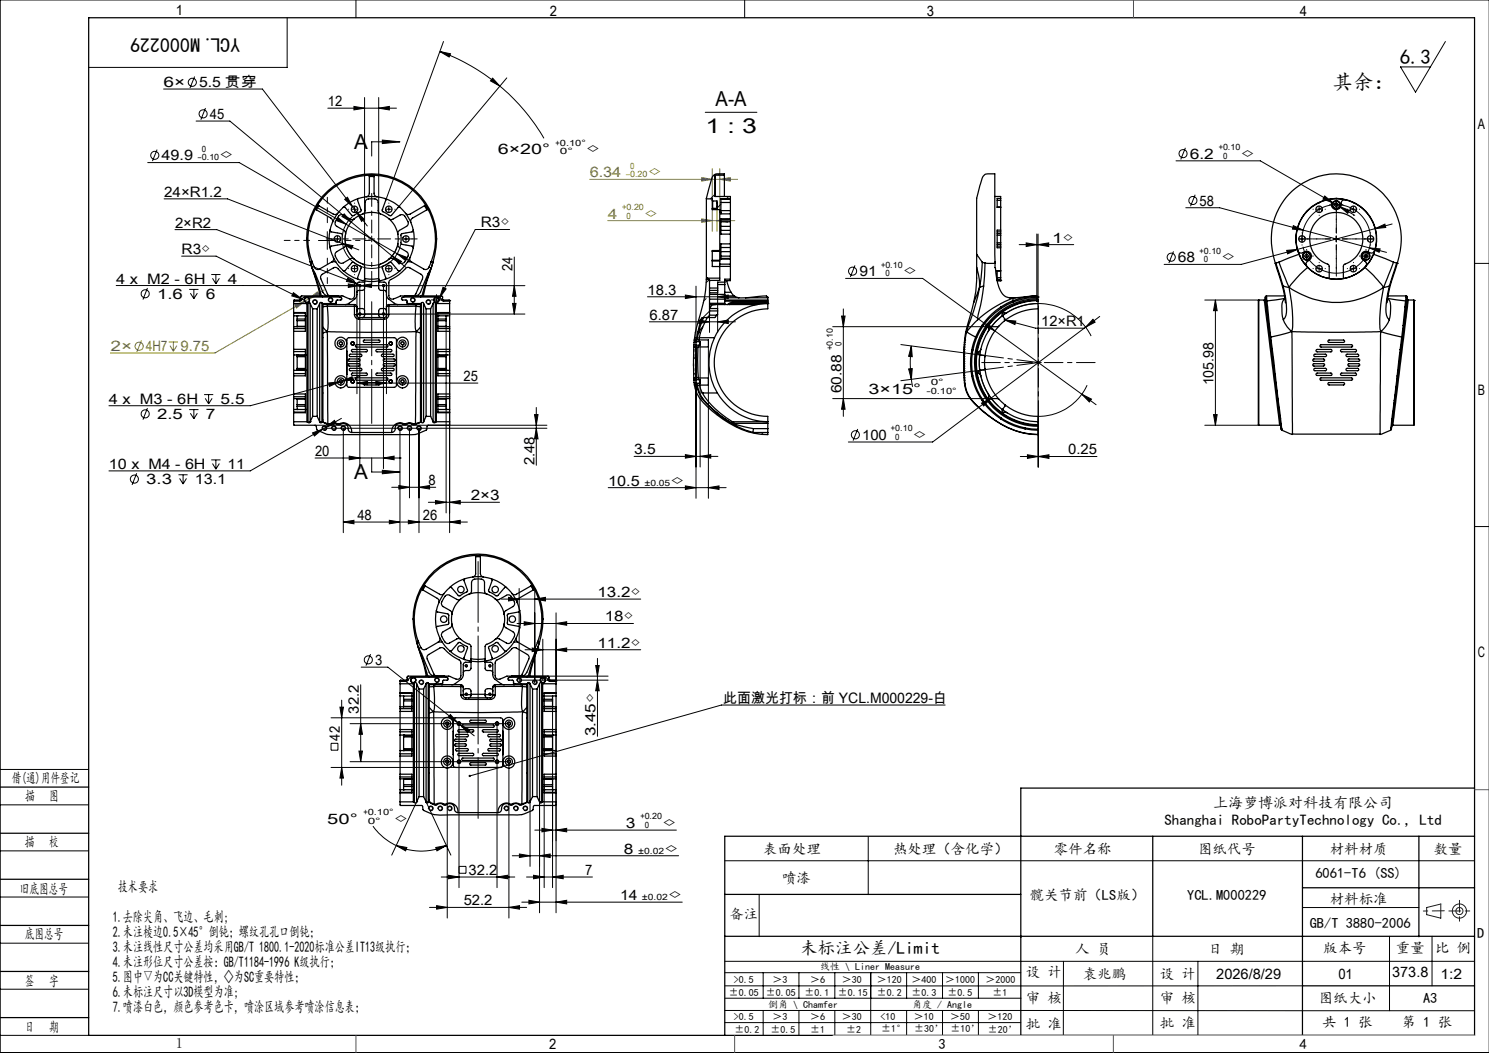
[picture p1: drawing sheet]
<svg xmlns="http://www.w3.org/2000/svg" width="420mm" height="297mm" viewBox="0 0 420 297" stroke-linecap="round" stroke-linejoin="round" font-family="sans-serif">
<defs><g id="words">
<g font-size="5.8">
<text x="394.8" y="18">6.3</text>
<text x="375.9" y="25.2">其余：</text>
<text x="201.9" y="30">A-A</text>
<text x="199" y="37.5">1 : 3</text>
<text x="99.9" y="42.1">A</text>
<text x="99.9" y="135.2">A</text>
</g>
<text font-size="5.6" x="67.7" y="10.6" transform="rotate(-180 67.7 10.6)">YCL.M000229</text>
<text font-size="4.9" x="225.7" y="269">未标注公差/Limit</text>
<g font-size="4.2">
<text x="342.2" y="227.9">上海萝博派对科技有限公司</text>
<text x="328.5" y="232.8">Shanghai RoboPartyTechnology Co., Ltd</text>
<text x="33.3" y="251.6">技术要求</text>
<text x="31.8" y="260.1">1.去除尖角、飞边、毛刺;</text>
<text x="31.8" y="264.3">2.未注棱边0.5×45°倒钝；螺纹孔孔口倒钝；</text>
<text x="31.8" y="268.5">3.未注线性尺寸公差均采用GB/T 1800.1-2020标准公差IT13级执行；</text>
<text x="31.8" y="272.8">4.未注形位尺寸公差按：GB/T1184-1996 K级执行；</text>
<text x="31.8" y="277">5.图中▽为CC关键特性，◇为SC重要特性；</text>
<text x="31.8" y="281.2">6.未标注尺寸以3D模型为准;</text>
<text x="31.8" y="285.5">7.喷漆白色，颜色参考色卡，喷涂区域参考喷涂信息表；</text>
</g>
<g font-size="4.1">
<text x="49.6" y="4.3">1</text>
<text x="155.1" y="4.6">2</text>
<text x="261.4" y="4.6">3</text>
<text x="366.6" y="4.6">4</text>
<text x="46.2" y="24.7">6×</text>
<text x="56.1" y="24.7">5.5 贯穿</text>
<text x="92.5" y="29.9">12</text>
<text x="59.2" y="33.6">45</text>
<text x="416.9" y="36.3">A</text>
<text x="45.6" y="45.3">49.9</text>
<text x="61.8" y="45.3">◇</text>
<text x="140.4" y="43.5">6×20°</text>
<text x="165.2" y="43.6">◇</text>
<text x="335.6" y="44.8">6.2</text>
<text x="349.9" y="44.8">◇</text>
<text x="46.3" y="55.5">24×R1.2</text>
<text x="338.4" y="58">58</text>
<text x="49.4" y="64.2">2×R2</text>
<text x="135.6" y="64.1">R3◇</text>
<text x="51.2" y="71.6">R3◇</text>
<text x="296.8" y="68.4">1◇</text>
<text x="144.5" y="76.6" transform="rotate(-90 144.5 76.6)">24</text>
<text x="242.4" y="77.9">91</text>
<text x="254.6" y="77.9">◇</text>
<text x="332.3" y="74">68</text>
<text x="344.5" y="74">◇</text>
<text x="32.8" y="80.1">4 x M2 - 6H</text>
<text x="64.3" y="80.1">4</text>
<text x="182.7" y="83.1">18.3</text>
<text x="44.3" y="84.3">1.6</text>
<text x="58.1" y="84.3">6</text>
<text x="183.2" y="90.2">6.87</text>
<text x="293.7" y="92">12×R1</text>
<text x="130.7" y="107.5">25</text>
<text x="30.7" y="114">4 x M3 - 6H</text>
<text x="62.2" y="114">5.5</text>
<text x="237.3" y="110.9" transform="rotate(-90 237.3 110.9)">60.88</text>
<text x="245" y="111.1">3×15°</text>
<text x="342.3" y="108.7" transform="rotate(-90 342.3 108.7)">105.98</text>
<text x="416.9" y="111.3">B</text>
<text x="44.3" y="118.2">2.5</text>
<text x="58.1" y="118.2">7</text>
<text x="243.2" y="124.1">100</text>
<text x="257.4" y="124.1">◇</text>
<text x="88.9" y="128.6">20</text>
<text x="150.7" y="131.2" transform="rotate(-90 150.7 131.2)">2.48</text>
<text x="178.9" y="128.1">3.5</text>
<text x="301.3" y="128.2">0.25</text>
<text x="30.7" y="132.4">10 x M4 - 6H</text>
<text x="41.3" y="136.6">3.3</text>
<text x="54.9" y="136.6">13.1</text>
<text x="64.1" y="132.4">11</text>
<text x="120.9" y="136.9">8</text>
<text x="171.6" y="137">10.5</text>
<text x="189.1" y="137">◇</text>
<text x="132.8" y="141.1">2×3</text>
<text x="100.8" y="146.6">48</text>
<text x="119.3" y="146.6">26</text>
<text x="168.5" y="168.4">13.2◇</text>
<text x="170.6" y="175.3">18◇</text>
<text x="168.5" y="182.7">11.2◇</text>
<text x="416.9" y="185.3">C</text>
<text x="105.8" y="187.6">3</text>
<text x="101.2" y="201.3" transform="rotate(-90 101.2 201.3)">32.2</text>
<text x="204" y="198.2">此面激光打标：前 YCL.M000229-白</text>
<text x="95.8" y="208.9" transform="rotate(-90 95.8 208.9)">42</text>
<text x="168" y="207.6" transform="rotate(-90 168 207.6)">3.45◇</text>
<text x="3.3" y="220.9">借(通)用件登记</text>
<text x="7.1" y="226">描</text>
<text x="13.9" y="226">图</text>
<text x="92.3" y="232.4">50°</text>
<text x="111" y="232.4">◇</text>
<text x="176.6" y="233.6">3</text>
<text x="186.7" y="233.6">◇</text>
<text x="7" y="238.9">描</text>
<text x="13.8" y="238.9">校</text>
<text x="175.9" y="240.8">8</text>
<text x="187.3" y="240.8">◇</text>
<text x="215.3" y="240.8">表面处理</text>
<text x="251.9" y="240.8">热处理（含化学）</text>
<text x="297.3" y="240.8">零件名称</text>
<text x="337.9" y="240.8">图纸代号</text>
<text x="375.1" y="240.8">材料材质</text>
<text x="404.4" y="240.8">数量</text>
<text x="132.2" y="246.8">32.2</text>
<text x="165.1" y="246.8">7</text>
<text x="220.6" y="249">喷漆</text>
<text x="371" y="247.7">6061-T6 (SS)</text>
<text x="5.6" y="252">旧底图总号</text>
<text x="130.8" y="255.3">52.2</text>
<text x="174.9" y="253.8">14</text>
<text x="188.4" y="253.8">◇</text>
<text x="290.5" y="253.7">髋关节前（LS版）</text>
<text x="334.9" y="253.7">YCL.M000229</text>
<text x="375.1" y="254.9">材料标准</text>
<text x="205.7" y="259.3">备注</text>
<text x="369.4" y="261.7">GB/T 3880-2006</text>
<text x="7" y="265">底图总号</text>
<text x="303.3" y="269">人 员</text>
<text x="340.8" y="269">日 期</text>
<text x="373.2" y="268.7">版本号</text>
<text x="393.7" y="268.7">重量</text>
<text x="404.8" y="268.7">比 例</text>
<text x="416.7" y="264.6">D</text>
<text x="289.3" y="275.5">设 计</text>
<text x="392.7" y="275.5">373.8</text>
<text x="7" y="278">签</text>
<text x="13.8" y="278">字</text>
<text x="305.4" y="276">袁兆鹏</text>
<text x="327.2" y="276">设 计</text>
<text x="343.1" y="276">2026/8/29</text>
<text x="377.5" y="276">01</text>
<text x="406.3" y="276">1:2</text>
<text x="289.3" y="283">审 核</text>
<text x="327.2" y="282.9">审 核</text>
<text x="372" y="283">图纸大小</text>
<text x="401.4" y="283">A3</text>
<text x="7" y="291">日</text>
<text x="13.8" y="291">期</text>
<text x="289.3" y="290.1">批 准</text>
<text x="327.2" y="290">批 准</text>
<text x="373" y="289.8">共 1 张</text>
<text x="395.4" y="289.8">第 1 张</text>
<text x="49.6" y="295.6">1</text>
<text x="154.9" y="296">2</text>
<text x="264.7" y="296">3</text>
<text x="366.6" y="296">4</text>
</g>
<g font-size="4.1" fill="#808000">
<text x="166.4" y="50">6.34</text>
<text x="182.6" y="50">◇</text>
<text x="171.4" y="61.6">4</text>
<text x="181.6" y="61.6">◇</text>
<text x="31.2" y="99.1">2×</text>
<text x="41.2" y="99.1">4H7</text>
<text x="50.9" y="99.1">9.75</text>
</g>
<g font-size="2.8">
<text x="231.3" y="273.6">线性 \ Liner Measure</text>
<text x="205.6" y="280.8">±0.05</text>
<text x="207" y="277.2">&gt;0.5</text>
<text x="216" y="280.8">±0.05</text>
<text x="217.9" y="277.2">＞3</text>
<text x="227" y="280.8">±0.1</text>
<text x="228.5" y="277.2">＞6</text>
<text x="236.3" y="280.8">±0.15</text>
<text x="237.5" y="277.2">＞30</text>
<text x="247.4" y="277.2">＞120</text>
<text x="247.4" y="280.8">±0.2</text>
<text x="257.1" y="277.2">＞400</text>
<text x="257.1" y="280.8">±0.3</text>
<text x="266.6" y="277.2">＞1000</text>
<text x="267.3" y="280.8">±0.5</text>
<text x="278" y="277.2">＞2000</text>
<text x="279.9" y="280.8">±1</text>
<text x="207" y="287.8">&gt;0.5</text>
<text x="216.6" y="284.3">倒角 \ Chamfer</text>
<text x="217.9" y="287.8">＞3</text>
<text x="228.5" y="287.8">＞6</text>
<text x="237.5" y="287.8">＞30</text>
<text x="248.4" y="287.8">&lt;10</text>
<text x="257.3" y="284.3">角度 / Angle</text>
<text x="257.8" y="287.8">＞10</text>
<text x="268" y="287.8">＞50</text>
<text x="278.5" y="287.8">＞120</text>
<text x="207.1" y="291.3">±0.2</text>
<text x="217.3" y="291.3">±0.5</text>
<text x="228.5" y="291.3">±1</text>
<text x="238.7" y="291.3">±2</text>
<text x="248.6" y="291.1">±1°</text>
<text x="257.8" y="291.1">±30’</text>
<text x="268.1" y="291.1">±10’</text>
<text x="278.6" y="291.2">±20’</text>
</g>
<g font-size="2.4">
<text x="156.7" y="41.1">+0.10°</text>
<text x="55.7" y="45.3">-0.10</text>
<text x="57" y="42.8">0</text>
<text x="157.9" y="43.6">0°</text>
<text x="343.8" y="42.3">+0.10</text>
<text x="345" y="44.8">0</text>
<text x="338.4" y="71.5">+0.10</text>
<text x="248.5" y="75.5">+0.10</text>
<text x="249.7" y="77.9">0</text>
<text x="339.6" y="74">0</text>
<text x="234.9" y="98.7" transform="rotate(-90 234.9 98.7)">+0.10</text>
<text x="237.3" y="97.5" transform="rotate(-90 237.3 97.5)">0</text>
<text x="261.3" y="111.1">-0.10°</text>
<text x="262.5" y="108.6">0°</text>
<text x="251.3" y="121.6">+0.10</text>
<text x="252.5" y="124.1">0</text>
<text x="181.7" y="137">±0.05</text>
<text x="102.5" y="230">+0.10°</text>
<text x="103.7" y="232.4">0°</text>
<text x="180.6" y="231.1">+0.20</text>
<text x="181.8" y="233.6">0</text>
<text x="180" y="240.8">±0.02</text>
<text x="181" y="253.8">±0.02</text>
</g>
<g font-size="2.4" fill="#808000">
<text x="177.8" y="47.5">0</text>
<text x="176.5" y="50">-0.20</text>
<text x="175.5" y="59.2">+0.20</text>
<text x="176.7" y="61.6">0</text>
</g>
</g></defs>
<g fill="none" stroke="#000" stroke-width=".28">
<path d="M100.4 0v5M210 0v5M420 0h-419.9v297h419.9M81 5v14h-56M124.1 14.5l3 .7-.4 .9zM124.1 14.5a55.4 55.4 0 0 1 16.9 9.8M125.1 11.7l-16.3 44.8M407.7 11.7l-8.4 14.3-4.3-7.1h8.5M46.1 25.1h27.9l25.4 33.2M54.9 21.6l-1.3 3.2M55.3 34.1h9.5l34.3 28.5M58 30.5l-1.3 3.3"/>
<path d="M92.5 30.5h19.3M99.8 30l3 .5-3 .5zM102.8 27.5v60.2M106.8 30.5l3-.5v1zM106.8 27.5v47.6M107.8 39.5l5 .5-5 .5zM139 22l2 2.3-2.6-1.5zM141 24.3a55.7 55.7 0 0 1 12.4 14.7M142.9 22l-30.6 36.5M198.9 31.7h14.6M41.7 45.9h25.8l48.9 28.2M44.3 42.2l-1.3 3.2"/>
<path d="M46.3 56.1h17.9l32.4 12.6M97.2 56.2l.8-.6 1.4 2.7zM99.2 59h1.6M99.4 58.3l1.1 1.5M100 58.2v1.7M100.5 59.8l2.3 2-.8 .6zM100.5 59.8l3.1 3.9M108.8 59h1.7M109.7 58.2v1.7M112.8 40h-8v4M331.7 45.4h23.8l20.5 11.8M334.4 41.7l-1.3 3.3"/>
<path d="M334.5 58.6h9.5l23.6 6.3M337.1 54.9l-1.3 3.3M371.3 59h1.6M372.1 58.2v1.7M373.7 55.3l2.3 1.9-2.8-1zM376 57.2l1.8 1M376.1 57.7h1.7M376.9 56.9v1.7M377.8 58.2l2.8 1.1-.4 .9zM377.8 58.2l4.3 2.5M380.9 59h1.7M381.7 58.2v1.7"/>
<path d="M49.4 64.8h11.7l39.6 15.2M51.2 72.2h9.8l24.2 12.1M59.6 77.4h2.6M59.9 78.5l1 1.5M60.9 77.4v2.6M61.9 78.5l-1 1.5M89.8 67.8h5M92.3 65.3v5M94.3 67.4h1.7M95.2 66.6v1.6M95.3 61.3l2.3 1.9-2.8-1zM96.6 68.7l3 .6-.4 .9z"/>
<path d="M96.6 68.7l4.6 1.8M96.6 68.5a8.3 8.3 0 0 0 8 7.2 8.3 8.3 0 0 0 8.4-6.8M97.1 60.3l2 2.3-2.7-1.5zM97.5 66a7.5 7.5 0 0 0 5.5 8.7 7.5 7.5 0 0 0 9-5M98.1 78.5l2.6 1.5-3-.6zM99.1 62.6l15.3 12.8M99.2 75.8h1.6M99.5 61.1l-1.2 1.1-.9 1.4-.8 2.8M100 74.9v1.7M104 67.4h1.7M104.8 66.6v1.6M108.8 75.8h1.7"/>
<path d="M109.7 74.9v1.7M110.6 72.2l2.6 1.5-.6 .8zM112 71.6l2.9 1-.5 .9zM113.7 67.4h1.6M114.5 66.6v1.6M143.8 64.7h-9.7l-10.1 19.2M145.1 72.5v16.1M238.5 78.5h21.7l45 32.7M241.2 74.9l-1.3 3.2M287.5 69h15.4M289.5 68.5l3 .5-3 .5zM292.5 66v17.5"/>
<path d="M292.8 69l3-.5v1zM292.8 66v17.8M331 70.9l-1.3 3.3M362.9 70.6l3.1-.3-2.8 1.3zM364.8 63.6l2.8 1.3-3-.3zM366.4 67.4h1.7M367.2 66.6v1.6M367.6 64.9l18.7 5M367.7 72.2h1.7M368.5 71.4v1.7M371.3 75.8h1.6M372.1 74.9v1.7"/>
<path d="M376.1 67.4h1.7M376.9 66.6v1.6M380.9 75.8h1.7M381.7 74.9v1.7M384.5 72.2h1.6M385.3 71.4v1.7M385.8 67.4h1.6M386.3 69.9l4.8 1.3M386.3 69.9l3 .3-.3 1zM386.6 66.6v1.6M387.9 64.5l2.7-1.3 .3 1zM387.9 64.5l-37.8 10.1h-21.7"/>
<path d="M392.7 63.2l-4.8 1.3M415.9 74.3h4.1M32.8 80.5l68.4 .1M41.6 81.2l-1.3 3.3M53.4 81.6h2.6M53.7 82.7l1 1.5M54.7 81.6v2.6M55.7 82.7l-1 1.5M82.8 82.5l2.4 1.8-2.9-.8zM85.2 84.3l.9 .5M88.2 85.4a.66 .66 0 0 1 .6-.8 .66 .66 0 0 1 .7 .7 .66 .66 0 0 1-.8 .6M92.6 84.8a.66 .66 0 0 1 .6-.8 .66 .66 0 0 1 .7 .7 .66 .66 0 0 1-.8 .6"/>
<path d="M95.6 97a.51 .51 0 0 1 .5-.6 .51 .51 0 0 1 .5 .5 .51 .51 0 0 1-.6 .5M98.2 80.1l3 .5-3 .5zM100.7 83v28.1M100.7 80l.6 .3M101.2 88.6a.34 .34 0 0 1 .3-.4 .34 .34 0 0 1 .3 .4 .34 .34 0 0 1-.4 .3M101.2 80.6a.33 .33 0 0 1 .3-.4 .33 .33 0 0 1 .3 .4 .33 .33 0 0 1-.4 .3M101.2 80.6h46.9M101.5 80.6v51.6M101.5 88.6h46.6M101.8 80.6l3-.5v1zM107.8 88.6a.34 .34 0 0 1 .3-.4 .34 .34 0 0 1 .4 .4 .34 .34 0 0 1-.4 .3M107.8 80.6a.33 .33 0 0 1 .3-.4 .33 .33 0 0 1 .4 .4 .33 .33 0 0 1-.4 .3"/>
<path d="M108.2 80.6v51.6M109 83v28.1M113.1 97a.5 .5 0 0 1 .4-.6 .5 .5 0 0 1 .5 .5 .5 .5 0 0 1-.6 .5M115.8 84.8a.67 .67 0 0 1 .6-.9 .67 .67 0 0 1 .7 .8 .67 .67 0 0 1-.8 .6M120.2 85.4a.68 .68 0 0 1 .6-.9 .68 .68 0 0 1 .7 .8 .68 .68 0 0 1-.9 .6M122.3 84.6h1.6M123.1 83.8v1.6M124 83.9l-.5 .9M125 81l.8 .5-1.8 2.4zM125.8 92v52.7M126.8 92.1v58.1M144.6 85.6h1l-.5 3z"/>
<path d="M145.1 80.6l.5 3h-1zM182.6 83.7h24.8M183.2 90.8h24.2M193.3 83.2l3 .5-3 .5zM196.3 80.7v15.9M196.3 97.9v42.6M197.1 90.3l3 .5-3 .5zM197.5 97.4v34.3M199.8 97.9v42.6M200.1 88.6v5.2M202.4 83.7l3-.5v1zM202.4 80.7v6.3"/>
<path d="M202.4 90.8l3-.5v1zM202.4 88.7v5.1M234.9 92.1h44.7M237.4 89.1h1l-.5 3zM237.9 87.1v30.3M254.1 97.2l22.8 3M257.1 97.6l.2 3-1-.1zM257.1 97.6l-.3 4.2 .3 5.2M276.6 98.5a16.8 16.8 0 0 0 5 16M278.5 91.2l2.1 2.1-2.7-1.3zM278.8 93.4a16.6 16.6 0 0 1 29 1.4M283.2 90.2l.3 .1"/>
<path d="M283.5 90.3l3 .3-.2 .9zM283.5 90.3l8.6 2.3h13.8M292.8 87.1v44.7M306.2 92.3l-26.7 20M308.3 90.1l.6 .8-2.7 1.4zM310.2 89.2l-4 3.1M339.8 84.6h15.3M342.8 84.6l.5 3h-1zM342.8 84.6v35.3M41.6 115.1l-1.3 3.3M53.4 115.5h2.6M53.7 116.6l1 1.5"/>
<path d="M54.7 115.5v2.6M55.7 116.6l-1 1.5M57.6 111.3h2.5M57.9 112.4l.9 1.5M58.8 111.3v2.6M59.8 112.4l-1 1.5M88.9 119.9h65.4M92.7 108l3-.3-2.7 1.3zM95.6 107.7a.51 .51 0 0 1 .5-.6 .51 .51 0 0 1 .5 .5 .51 .51 0 0 1-.6 .5M95.7 107.7l-25.1 6.7h-39.9M96.3 118l-4.3 2.5M96.5 107.5l2.8-1.2 .3 .9z"/>
<path d="M96.5 107.5l-.8 .2M100.7 108.1l3-.5v.9zM100.7 108.1h34.1M101.4 106.2l-4.9 1.3M106 107.6l3 .5-3 .4zM113.1 107.7a.5 .5 0 0 1 .4-.6 .5 .5 0 0 1 .5 .6 .5 .5 0 0 1-.6 .4M150.8 116.9h1l-.5 3zM151.3 114.9v16.3M234.9 112.4h44.7M237.9 112.4l.5 3h-1zM256.3 104.1l1-.1-.2 3zM257.1 107l.3 2.1"/>
<path d="M276.9 113.7l2.6-1.4-2 2.2zM276.9 104.4l-22.8 3M279.5 112.3l-16.4 12.4h-23.8M292.1 102.3h1.6M292.9 101.5v1.6M292.9 118.3v13.5M305.2 111.2l2.7 1.4-.6 .8zM305.2 111.2l4 3M306.6 108.7a15.1 15.1 0 0 1-13.8 8.7M339.8 119.9h15.3M342.3 116.9h1l-.5 3zM38.6 133.5l-1.3 3.3"/>
<path d="M50.3 133.9h2.6M50.7 134.9l.9 1.6M51.6 133.9v2.6M52.6 134.9l-1 1.6M59.6 129.7h2.6M59.9 130.7l1 1.6M60.9 129.7v2.6M61.9 130.7l-1 1.6M88.2 122.1l2.8-1.1-2.3 2zM88.9 129.2h24.3M90.8 120.9a.67 .67 0 0 1 .6-.8 .67 .67 0 0 1 .8 .7 .67 .67 0 0 1-.9 .6M91 121l-20.4 11.8h-39.9"/>
<path d="M91.5 120.8h62.8M92 120.5l2.3-1.9 .5 .8zM92 120.5l-1 .5M93.5 120.9a.68 .68 0 0 1 .6-.8 .68 .68 0 0 1 .7 .8 .68 .68 0 0 1-.8 .5M96.2 120.9a.66 .66 0 0 1 .6-.8 .66 .66 0 0 1 .7 .8 .66 .66 0 0 1-.8 .5M96.8 120.8v29.4M98.5 128.7l3 .5-3 .5zM104.8 129.1v4h8M107.8 132.6l5 .5-5 .5zM108.2 129.2l3-.5v1zM110.5 137.4h12.4M112.2 120.9a.67 .67 0 0 1 .6-.8 .67 .67 0 0 1 .7 .7 .67 .67 0 0 1-.8 .6"/>
<path d="M112.5 136.9l3 .5-3 .5zM112.8 120.8v29.4M114.9 120.9a.66 .66 0 0 1 .6-.8 .66 .66 0 0 1 .7 .8 .66 .66 0 0 1-.9 .5M115.5 120.8v19.6M117.5 120.9a.67 .67 0 0 1 .6-.8 .67 .67 0 0 1 .7 .7 .67 .67 0 0 1-.8 .6M118.2 137.4l3-.5v1zM118.2 120.8v29.4M151.3 120.8l.5 3h-1zM171.6 137.5h33.2M178.9 128.7h23.6M193.3 137.1l3 .4-3 .5zM193.3 128.2l3 .5-3 .5z"/>
<path d="M197.5 128.7l3-.5v1zM199.8 137.5l3-.4v.9zM241.9 121l-1.3 3.3M287.8 128.8h21.6M289.8 128.3l3 .5-3 .5zM292.9 128.8l3-.5v1zM96.8 147.2l3-.4v.9zM96.8 147.2h16M109.8 146.8l3 .4-3 .5zM113.2 147.2h18.6M115.2 146.8l3 .4-3 .5zM120.8 141.7h20.1"/>
<path d="M122.8 141.2l3 .5-3 .5zM126.8 147.2l3-.4v.9zM126.8 141.7l3-.5v1zM415.9 148.5h4.1M141.4 169h39.3M143.4 168.5l3 .5-3 .5zM145.8 175.9h32.9M146.4 166v25.8h25.1M147.8 175.4l3 .5-3 .5zM150.8 169l3-.5v1zM150.8 166v26.4M156.8 175.9l3-.5v1z"/>
<path d="M156.8 172.9v20M95.9 199.5h1l-.5 3zM96.4 197.5v24M101.7 193.1v21.7M101.9 188.2h7.5l19.7 15.6M104.5 184.5l-1.3 3.2M118.2 192.6a.66 .66 0 0 1 .5-.8 .66 .66 0 0 1 .8 .7 .66 .66 0 0 1-.8 .6M122.6 192a.67 .67 0 0 1 .6-.8 .67 .67 0 0 1 .7 .7 .67 .67 0 0 1-.8 .6M131.2 195.9a.34 .34 0 0 1 .3-.4 .34 .34 0 0 1 .4 .4 .34 .34 0 0 1-.5 .2M131.2 187.9a.34 .34 0 0 1 .3-.4 .34 .34 0 0 1 .4 .4 .34 .34 0 0 1-.5 .2M137.9 195.9a.34 .34 0 0 1 .3-.4 .34 .34 0 0 1 .3 .4 .34 .34 0 0 1-.4 .2M137.9 187.9a.34 .34 0 0 1 .3-.4 .34 .34 0 0 1 .3 .4 .34 .34 0 0 1-.4 .2"/>
<path d="M145.8 192a.66 .66 0 0 1 .6-.8 .66 .66 0 0 1 .7 .8 .66 .66 0 0 1-.8 .5M148.1 183.3h32.6M148.7 190.7h22.8M150.1 182.8l3 .5-3 .5zM150.2 192.6a.65 .65 0 0 1 .6-.8 .65 .65 0 0 1 .7 .7 .65 .65 0 0 1-.8 .6M153.1 180.3v11.5M155.9 197.2v53.2M156.8 183.3l3-.5v1zM156.8 199.4v58.1M168 187.7h1l-.5 3zM168.5 185.7v22M168.5 191.8l.5 3h-1z"/>
<path d="M266.6 198.9h-63.1l-71 20M0 217h25M93.4 202.5h35.1M93.4 216.5h35.1M93.4 209.7h1.9v1.9h-1.9zM96.4 216.5l.5 3h-1zM98.7 204.1h44.8v54.8M98.7 214.8h44.8M101.2 211.8h1l-.5 3zM101.7 204.1l.5 3h-1zM125.7 215a.51 .51 0 0 1 .4-.7 .51 .51 0 0 1 .6 .6 .51 .51 0 0 1-.7 .4M125.7 204.2a.5 .5 0 0 1 .4-.6 .5 .5 0 0 1 .5 .5 .5 .5 0 0 1-.6 .5"/>
<path d="M126.2 204.1v54.8M127 201.5l2.1 2.3-2.7-1.5zM129.1 203.8l.8 .6M129.5 204.1v46.3M129.9 204.4l2.6 1.5-.6 .8zM129.9 204.4l3.9 3.1M140.2 204.1v46.3M143.1 204.2a.5 .5 0 0 1 .4-.6 .5 .5 0 0 1 .5 .5 .5 .5 0 0 1-.6 .5M143.1 215a.51 .51 0 0 1 .4-.7 .51 .51 0 0 1 .5 .6 .51 .51 0 0 1-.6 .4M0 227h25M0 240h25M105.2 233l1.6 1.9 1.3 1.3 2 1.4 1.7 .9"/>
<path d="M111.8 238.5l3 .5-.4 1zM111.8 238.5a16.5 16.5 0 0 0 14.1 0M117.5 226.2l-7 15M120.2 226.2l7 15M120.9 228.2a.67 .67 0 0 1 .5-.9 .67 .67 0 0 1 .8 .8 .67 .67 0 0 1-.9 .5M122.9 239l3-.5-2.6 1.5zM123.5 228.2a.65 .65 0 0 1 .6-.9 .65 .65 0 0 1 .7 .8 .65 .65 0 0 1-.8 .5M126.2 228.2a.66 .66 0 0 1 .5-.9 .66 .66 0 0 1 .8 .7 .66 .66 0 0 1-.8 .6M142.2 228.2a.65 .65 0 0 1 .6-.9 .65 .65 0 0 1 .7 .8 .65 .65 0 0 1-.8 .5M144.9 228.2a.66 .66 0 0 1 .5-.9 .66 .66 0 0 1 .7 .7 .66 .66 0 0 1-.8 .6M147.5 228.2a.67 .67 0 0 1 .6-.9 .67 .67 0 0 1 .7 .8 .67 .67 0 0 1-.8 .5M149.5 226.2v18.2"/>
<path d="M150.8 234.1h40M152.2 226.2v31.3M152.9 233.6l3 .5-3 .5zM153.5 221.8v28.6M156.8 234.1l3-.5v1zM244.9 236v16.3M0 253h25M121.1 255.9h27.5M123.2 255.4l3 .5-3 .5zM124.5 247.4h20.7M126.5 246.9l3 .5-3 .5zM129.5 244.4h1.9v1.9h-1.9"/>
<path d="M140.2 247.4l3-.5v1zM143.5 255.9l3-.5v1zM144.5 241.4h46.9M146.5 240.9l3 .5-3 .5zM147.2 254.5h45.2M148.5 247.4h18.6M149.2 253.9l3 .6-3 .4zM150.5 246.9l3 .5-3 .5zM152.2 241.4l3-.5v1zM155.9 247.4l3-.5v1zM156.8 254.5l3-.6v1zM204.4 242.8h211.5"/>
<path d="M214.1 252.4v11.8M367.4 256h32.8M0 266h25M0 279h25M204.4 271.1h211.5M204.4 278.1h163M204.4 274.4h83.5M215.3 274.4v7.1M225.4 274.4v7.1M235.5 274.4v7.1M245.6 274.4v17.6M255.7 274.4v7.1"/>
<path d="M265.9 274.4v7.1M276 274.4v7.1M300 271.1l-.1 21M325.2 264.1v27.9M337.9 271.1v20.9M391.9 264.1v21M403.9 264.1v14M0 292h25M204.4 285l211.5 .1M204.4 288.4h83.5M204.5 281.5h83.5M215.3 285v7"/>
<path d="M225.4 285v7M235.5 285v7M255.7 285v7M265.9 285v7M276 285v7M287.9 292h128"/>
<circle cx="54.2" cy="23.2" r="1.14"/>
<circle cx="57.3" cy="32.1" r="1.14"/>
<circle cx="43.7" cy="43.8" r="1.14"/>
<circle cx="333.7" cy="43.3" r="1.15"/>
<circle cx="336.5" cy="56.6" r="1.14"/>
<circle cx="240.5" cy="76.5" r="1.14"/>
<circle cx="330.4" cy="72.5" r="1.15"/>
<circle cx="41" cy="82.9" r="1.13"/>
<circle cx="41" cy="116.7" r="1.13"/>
<circle cx="37.9" cy="135.1" r="1.15"/>
<circle cx="241.3" cy="122.6" r="1.15"/>
<circle cx="103.9" cy="186.1" r="1.14"/>
</g>
<g fill="none" stroke="#808000" stroke-width=".28">
<path d="M166.3 50.6h41.7M197.9 50.1l3 .5-3 .5zM200.9 47.6v8.5M200.9 59.1v6.1M202.2 57.3v7.9M203 50.6l3-.5v1zM203 47.6v11.5M171.4 62.2h35.9M197.9 61.7l3 .5-3 .5zM202.2 62.2l3-.5v1zM39.9 96l-1.3 3.3M47.6 96.4h2.6"/>
<path d="M47.9 97.5l1 1.6M48.9 96.4v2.7M49.9 97.5l-1 1.6M83.1 86l2.9-1.1-2.4 2zM87.1 84.3l2.4-2 .5 .9zM91.5 81.8l-30.9 17.8h-29.4"/>
<circle cx="39.2" cy="97.7" r="1.15"/>
</g>
<path d="M386.2 64.6a9.7 9.7 0 0 0-16.1-4 9.7 9.7 0 0 0 4.1 16.1 9.7 9.7 0 0 0 12.2-11.3l-.2-.8" fill="none" stroke="#000" stroke-width=".28" stroke-dasharray="30.5 1.3 1.3 1.3" stroke-dashoffset="2" stroke-linecap="butt"/>
<g fill="none" stroke="#191924" stroke-width=".28">
<path d="M402.4 256l4-1v4l-4-1z"/>
<circle cx="411.7" cy="257" r="1"/>
<circle cx="411.7" cy="257" r="2"/>
</g>
<path d="M291.2 102.3h-14.3M292.9 100.6v-14.3M292.9 103.9v14.4M294.6 102.3h14.3" fill="none" stroke="#000" stroke-width=".28" stroke-dasharray="30.5 1.3 1.3 1.3" stroke-dashoffset="25.2"/>
<path d="M375.3 67.4h-6.7M376.9 65.7v-6.6M376.9 69.1v6.6M378.6 67.4h6.7" fill="none" stroke="#000" stroke-width=".28" stroke-dasharray="30.5 1.3 1.3 1.3" stroke-dashoffset="29.1"/>
<g fill="none" stroke="#000" stroke-width=".28" stroke-dasharray="30.5 1.3 1.3 1.3">
<path d="M98.4 59h-.1M100 57.3h.1M101.7 59h.1M108 59h-.1M109.7 57.3h.1M111.4 59h.1M370.4 59h.1M372.1 57.3h.1M373.8 59h.1M375.3 57.7h-.2M376.9 56.1v-.2M376.9 59.4v.2"/>
<path d="M378.6 57.7h.2M380.1 59h-.1M381.8 57.3h.1M383.4 59h.1M93.5 67.4h-.1M95.2 65.7v-.1M95.2 69.1h.1M96.9 67.4h.1M98.4 75.8h-.1M100 60.7v.1M100 74.1v-.1M100 77.4v.1"/>
<path d="M101.7 75.8h.1M108 75.8h-.1M109.7 60.7v.1M109.7 74.1v-.1M109.7 77.4v.1M111.4 75.8h.1M112.9 67.4h-.1M114.5 65.7v-.1M114.5 69.1h.1M116.2 67.4h.1M365.6 67.4h-.1M366.9 72.2h-.2"/>
<path d="M367.3 65.7v-.1M367.3 69.1h.1M368.6 70.6v-.2M368.6 73.9v.2M368.9 67.4h.1M370.2 72.2h.2M370.4 75.8h.1M372.1 60.7v.1M372.1 74.1v-.1M372.1 77.4v.1M373.8 75.8h.1M380.1 75.8h-.1"/>
<path d="M381.8 74.1v-.1M381.8 77.4v.1M381.8 60.7v.1M383.4 75.8h.1M383.6 72.2h-.2M384.9 67.4h.1M385.3 70.6v-.2M385.3 73.9v.2M386.6 65.7v-.1M386.6 69.1h.1M387 72.2h.2M388.3 67.4h.1"/>
<path d="M122.3 84.6h-.7M123.1 83.8v-.7M123.1 85.4v.7M124 84.6h.6"/>
</g>
<path d="M375.3 67.4h-8.9M376.9 65.7v-8.8M376.9 69.1v8.8M378.6 67.4h8.8" fill="none" stroke="#000" stroke-width=".28" stroke-dasharray="30.5 1.3 1.3 1.3" stroke-dashoffset="28"/>
<path d="M134.9 158.4v72.4" fill="none" stroke="#000" stroke-width=".28" stroke-dasharray="30.5 1.3 1.3 1.3" stroke-dashoffset="13.3"/>
<path d="M104.9 85.1v34.3" fill="none" stroke="#000" stroke-width=".28" stroke-dasharray="30.5 1.3 1.3 1.3" stroke-dashoffset="15.2"/>
<path d="M87.3 67.8h-7.1M92.3 62.8v-7.2M92.3 72.8v7.2M97.3 67.8h7.2" fill="none" stroke="#000" stroke-width=".28" stroke-dasharray="30.5 1.3 1.3 1.3" stroke-dashoffset="28.8"/>
<path d="M277 100.2l15.9 2.1M292.9 102.3l-15.9 2.1" fill="none" stroke="#000" stroke-width=".28" stroke-dasharray="30.5 1.3 1.3 1.3" stroke-dashoffset="24.3"/>
<g fill="none" stroke="#000" stroke-width=".35">
<path d="M25 5h390.9v287h-390.9zM0 222h25M0 235h25M325.2 235.9v28.2M367.4 235.9v56.1M400.2 235.9v28.3M415.9 235.9h-211.5v56.1M415.9 222.3h-128v69.7M0 248h25M204.4 252.3h83.5M367.4 250.4h48.5M0 261h25"/>
<path d="M0 274h25M204.4 264.1h211.5M367.4 278.1h48.5M0 287h25"/>
</g>
<path d="M407.4 256.9l-5.9 .1M408.7 256.9h6M411.7 253.9v6" fill="none" stroke="#191924" stroke-width=".28" stroke-dasharray="6.3 1.3 1.3 1.3" stroke-dashoffset="3"/>
<path d="M235 292h180.9" fill="none" stroke="#c0c0c0" stroke-width=".28"/>
<path d="M319.7 0v5M415.9 222.7h4.1M100.4 292v5M207.2 292v5M314 292v5" fill="none" stroke="#00f" stroke-width=".28"/>
<path d="M406.4 255h.1" fill="none" stroke="#0ff" stroke-width=".28"/>
<path d="M103.2 67.4h-11.2M104.9 65.7v-11.1M104.9 69.1v11.1M106.5 67.4h11.2" fill="none" stroke="#000" stroke-width=".28" stroke-dasharray="30.5 1.3 1.3 1.3" stroke-dashoffset="26.8"/>
<g fill="#000">
<path d="M100.5 59.8l1.5 2.6 .8-.6zM97.2 56.2l2.2 2.1-1.4-2.7zM110.6 72.2l2 2.3 .6-.8zM97.1 60.3l-.7 .8 2.7 1.5zM139 22l2 2.3-2.6-1.5zM124.1 14.5l3 .7-.4 .9zM112 71.6l2.4 1.9 .5-.9zM95.3 61.3l-.5 .9 2.8 1zM96.6 68.7l2.6 1.5 .4-.9zM99.8 30l3 .5-3 .5zM106.8 30.5l3-.5v1zM100.7 108.1l3-.5v.9zM106 107.6l3 .5-3 .4zM98.1 78.5l-.4 .9 3 .6zM101.8 80.6l3 .5v-1zM98.2 80.1v1l3-.5zM92 120.5l2.8-1.1-.5-.8zM88.2 122.1l.5 .9 2.3-2zM96.5 107.5l3.1-.3-.3-.9zM92.7 108l.3 1 2.7-1.3zM98.5 128.7l3 .5-3 .5zM108.2 129.2l3-.5v1zM125 81l-1 2.9 1.8-2.4zM82.8 82.5l-.5 1 2.9 .8zM115.2 146.8l3 .4-3 .5zM126.8 147.2l3-.4v.9zM112.5 136.9l3 .5-3 .5zM118.2 137.4l3-.5v1zM96.8 147.2l3-.4v.9zM109.8 146.8l3 .4-3 .5zM122.8 141.2l3 .5-3 .5zM126.8 141.7l3-.5v1zM289.8 128.3l3 .5-3 .5zM292.9 128.8l3-.5v1zM305.2 111.2l2.1 2.2 .6-.8zM278.5 91.2l-.6 .8 2.7 1.3zM308.3 90.1l-2.1 2.2 2.7-1.4zM276.9 113.7l.6 .8 2-2.2zM289.5 68.5l3 .5-3 .5zM292.8 69l3-.5v1zM283.5 90.3l2.8 1.2 .2-.9zM377.8 58.2l2.4 2 .4-.9zM373.7 55.3l-.5 .9 2.8 1zM387.9 64.5l3-.3-.3-1zM362.9 70.6l.3 1 2.8-1.3zM152.9 233.6l3 .5-3 .5zM156.8 234.1l3-.5v1zM150.5 246.9l3 .5-3 .5zM155.9 247.4l3-.5v1zM111.8 238.5l3 .5-.4 1zM122.9 239l3-.5-2.6 1.5zM126.5 246.9l3 .5-3 .5zM140.2 247.4l3-.5v1zM129.9 204.4l2 2.3 .6-.8zM127 201.5l-.6 .8 2.7 1.5zM123.2 255.4l3 .5-3 .5zM143.5 255.9l3-.5v1zM150.1 182.8l3 .5-3 .5zM156.8 183.3l3-.5v1zM147.8 175.4l3 .5-3 .5zM156.8 175.9l3-.5v1zM143.4 168.5l3 .5-3 .5zM150.8 169l3-.5v1z"/>
<path d="M107.8 39.5l5 .5-5 .5zM107.8 132.6l5 .5-5 .5z"/>
<path d="M145.1 80.6l.5 3h-1zM144.6 85.6h1l-.5 3zM342.8 84.6l.5 3h-1zM342.3 116.9h1l-.5 3zM101.7 204.1l.5 3h-1zM101.2 211.8h1l-.5 3z"/>
<path d="M237.4 89.1h1l-.5 3zM237.9 112.4l.5 3h-1z"/>
<path d="M257.1 97.6l.2 3-1-.1zM256.3 104.1l1-.1-.2 3zM386.3 69.9l2.7 1.3 .3-1zM364.8 63.6l-.2 1 3 .3z"/>
<path d="M151.3 120.8l.5 3h-1zM150.8 116.9h1l-.5 3z"/>
<path d="M168 187.7h1l-.5 3zM168.5 191.8l.5 3h-1z"/>
<path d="M95.9 199.5h1l-.5 3zM96.4 216.5l.5 3h-1z"/>
<path d="M149.2 253.9l3 .6-3 .4zM156.8 254.5l3-.6v1zM146.5 240.9l3 .5-3 .5zM152.2 241.4l3-.5v1z"/>
</g>
<path d="M87.1 84.3l2.9-1.1-.5-.9zM83.1 86l.5 .9 2.4-2z" fill="#808000"/>
<g fill="#000">
<path d="M202.4 83.7l3-.5v1zM193.3 83.2l3 .5-3 .5z"/>
<path d="M132.3 218.6l-.1 .4 .3-.1-.3 .1a.33 .33 0 0 0 .4 .2 .33 .33 0 0 0 .2-.5 .33 .33 0 0 0-.5-.1zM193.3 137.1l3 .4-3 .5zM199.8 137.5l3-.4v.9zM193.3 128.2l3 .5-3 .5zM197.5 128.7l3-.5v1zM197.1 90.3l3 .5-3 .5zM202.4 90.8l3-.5v1z"/>
</g>
<path d="M197.9 61.7l3 .5-3 .5zM202.2 62.2l3-.5v1zM197.9 50.1l3 .5-3 .5zM203 50.6l3-.5v1z" fill="#808000"/>
<g fill="none" stroke="#000" stroke-width=".35">
<path d="M89.3 59.2l4 2.3a1.09 1.09 0 0 1 .5 1.3M89.9 58l-.3-.1-.3 .6-.3 .5 .3 .2M89.9 58l-.6 1.2M89.9 58l4.1 2.4a1.02 1.02 0 0 0 1.3-.3M96.8 58.5a12.1 12.1 0 0 0-3.7 6.4M101.1 56l-.2 .5 1 2.9-2.2 1.5-.5-.2-1.9-2.2h-.5M101.1 56a12.6 12.6 0 0 1 7.4 0M101.1 56a12.5 12.5 0 0 0-4.3 2.5M103.3 55.5a.97 .97 0 0 0 .9-1v-5h.6h.7v5a.97 .97 0 0 0 .9 1M104.2 49.8h1.3M108.5 56l.3 .4-1 2.8 .1 .5 2.3 1.2 2.1-2.4h.6M108.5 56a11.7 11.7 0 0 1 4.4 2.5"/>
<path d="M112.9 58.5a12.1 12.1 0 0 1 3.7 6.4M119.7 58l.3-.1 .4 .6 .3 .5-.3 .2M119.7 58l.7 1.2M119.7 58l-4 2.4a1 1 0 0 1-1.3-.3M120.4 59.2l-4.1 2.3a1.04 1.04 0 0 0-.4 1.3M199.2 56.1v22.6M199.2 56.1h1.7v.5M200.9 56.6v2.3M200.9 58.9v.2h2.1v.8M200.9 56.6l.1 .1M201 56.7v2.1M201 58.8l-.1 .1"/>
<path d="M201 56.7h1.2v.6M201.7 49.8v5.6h4.3v.7M201.8 49.4v6M201.8 49.5l-.1 .3M201.8 49.4l-.1 .4M201.8 49.4h2.5M202.2 57.3v.9M202.2 58.2v.6h-1.2M203 59.9v14.6M203 59.9h.3M203.3 59.9v.4h2.7M203.3 56.1h2.7"/>
<path d="M203.3 57.1h2.7M203.3 59.4h2.7M204.3 49.4v6M204.3 49.4v-.4h-2.1a1.66 1.66 0 0 0-1.5 1.4l-1.5 5.7M206 56.1v1M206 59.4v.9M206 56.1h-2.7v3.8M206 57.1v2.3M280.6 55.4h1.7v.6M281.3 58.4h1M281.3 56.5h1M282.3 56h-1v2.5h1"/>
<path d="M282.3 58.5v6.4M282.3 58.4v.1M282.3 56v.5M282.3 56.5v1.9M374.3 56.4a1.25 1.25 0 0 1 1.3 1.7 1.45 1.45 0 0 0 1.9 .9 1.45 1.45 0 0 0 .8-1.9l.4-.6 .8-.1M86.5 67.2v.2M87.5 73.8l2.1 6.8 .6 2.9M87.5 73.8a18.4 18.4 0 0 1 9.9-23.2 18.4 18.4 0 0 1 23.8 8.5 19.2 19.2 0 0 1 1 14.7M87.5 73.8l.5 1.7M87.5 73.8h.5M87.9 73.5l.2 .5M88 75.5l2.7 8"/>
<path d="M88 75.5l.9 1.6 1.7 4.2a2.34 2.34 0 0 0 2 2.2M88 73.8a18 18 0 0 1 16.8-24.4 18 18 0 0 1 16.8 24.4M88 73.8l.4 1.1a1.24 1.24 0 0 0 1.7 1l3.6-2.1M88 75.5h.1M88.7 75.3l.1 .2M93.1 64.9l.3 .5 2.9 .5 .3 .3-.1 2.6-3.2 .6-.2 .5M93.1 69.9a12 12 0 0 0 3.7 6.4M93.1 64.9a11.1 11.1 0 0 0 0 5M93.7 73.8h1M94 72.6a.89 .89 0 0 1-.3 1.2M96.8 76.3h.5l2-2.3h.5l2.1 1.3-1 3 .2 .5M96.8 76.3a13.1 13.1 0 0 0 4.3 2.5"/>
<path d="M97.5 68.8l-.4 .9-2.1 1.3a1.33 1.33 0 0 0 0 2.1l.2 .4a1.15 1.15 0 0 0 1.6 .7l2.2-1.3 .9 .2M97.5 66l-.2 1.1 .2 1.7M97.5 68.8a7.7 7.7 0 0 0 2.4 4.3M99.9 61.7l-.5 .2h-.4l-2.2-1.2a1.36 1.36 0 0 0-1.8 1l-.2 .5a1.11 1.11 0 0 0 .2 1.6l2.1 1.3 .4 .9M99.9 73.1l2.8 1.5 .1 .4v6.4l-.2 .4-1.3 .1a.61 .61 0 0 0-.6 .7M99.9 61.7a7.6 7.6 0 0 0-2.4 4.3M102.3 60.3l.4-.2 .3-.7v-2.3a1.3 1.3 0 0 1 1.8-1h.3a1.21 1.21 0 0 1 1.6 1v2.4l.6 .8M102.3 60.3l-2.4 1.4M102.3 60.3a7.5 7.5 0 0 1 5 0M102.8 78.7l-.3 .5-1.4-.4M102.8 79.6h-1.5a.61 .61 0 0 0-.6 .7l-.2 3.5-2 1.7-1.1 .4M102.8 79.2l1.5 .2 2.5-.2"/>
<path d="M102.8 78.6l1.4 .1 2.6-.1M106.8 78.7l.3 .5 1.4-.4M106.8 79.6h1.7l.4 .3 .1 3.4 .3 .7 2.1 1.7 .8 .2M107.3 60.3l2.4 1.4M109.7 61.7l.6 .2h.4l2.1-1.2a1.34 1.34 0 0 1 1.9 1l.1 .2a1.19 1.19 0 0 1-.1 1.9l-2 1.2-.5 .6v.4M109.7 73.1l-1.4 1-1.2 .5-.3 .5 .1 6.3 .3 .4 1.4 .1 .4 .7M109.7 61.7a7.4 7.4 0 0 1 2.5 4.3M112.2 68.8v.4l.4 .5 2.1 1.3a1.28 1.28 0 0 1 0 2.1l-.3 .4a1.15 1.15 0 0 1-1.6 .7l-2.1-1.3-1 .2M112.2 66v2.8M112.2 68.8a7.5 7.5 0 0 1-2.5 4.3M112.9 76.3h-.6l-2.1-2.4-2.3 1.2-.1 .5 1 2.8-.3 .4M112.9 76.3a12.3 12.3 0 0 1-4.4 2.5"/>
<path d="M115 73.8h1M115.6 72.6a.99 .99 0 0 0 .4 1.2M116 73.8l3.5 2.1a1.29 1.29 0 0 0 1.8-1.2l.3-.9M116.6 64.9l-.1 .3-.3 .2-2.9 .5-.2 .3 .1 2.6 3.1 .6 .3 .5M116.6 69.9a12 12 0 0 1-3.7 6.4M116.6 64.9a11.1 11.1 0 0 1 0 5M121 75.3l-.1 .2M121.6 75.5l-2.5 5.6a3.1 3.1 0 0 1-1.5 2.3l-.5 .1M121.6 75.5l-1.7 4.9-.9 3.1M121.6 75.5h.1M121.6 73.8h.6M121.7 73.6l-.1 .4"/>
<path d="M122.2 73.8l-2 6.1-.8 3.6M122.2 73.8l-.6 1.7M123.2 67.2v.2M199.2 78.8l-.1 1.6a52 52 0 0 1-2.7 12.1l-.6 3.4M199.2 78.7v.1M199.2 78.7h.3M199.5 78.7l.5 .2 .1 .5M199.5 78.5v.2M199.5 78.5l.6 .6M199.5 78.5h3.5M200.1 79.4v9.2a.96 .96 0 0 1-1 1M200.1 79.1v.3"/>
<path d="M200.9 70.9v2.5M200.9 73.6v1.6l5.1-.1M200.9 70.9h2.1M200.9 73.4v.2M200.9 73.4h2.1M200.9 73.6h2.1M203 74.5v4.6h-2.9M203 70.7h-2.1v.2M203 74.5h3M203.3 61.9h2.7M203.3 72.9h2.7M203.3 65h2.7"/>
<path d="M203.3 69.8h2.7M203.3 63.8h2.7M203.3 71h2.7M203.3 62.5h2.7M203.3 72.2h2.7M204.4 79.6v.7M204.4 79.6h-2v1.6M205 79.2l1.2 3.2M206 61.7h-2.7v4.3h2.7M206 68.8h-2.7v4.3h2.7M206 73.1v1.4M206 66v2.8"/>
<path d="M206 60.3v1.4M206 74.5v.6M206 78.7v.5h-1.6M206 61.7v.2M206 72.9v.2M206 65v1M206 68.8v1M206 61.9v.6M206 72.2v.7M206 62.5v1.3M206 71v1.2M206 63.8v1.2"/>
<path d="M206 69.8v1.2M206 75.1v3.6M206 78.7h-1.6v.9M275.5 71.7v-9.1a27.9 27.9 0 0 1 1.5-12.3 1.9 1.9 0 0 1 2.6-1.3h1v16.3a75 75 0 0 0 .5 13.3l.3 1.4a4.8 4.8 0 0 0 3 3.9l1.5 .1M275.5 78.4l-.3 3.9-.6 3M275.5 71.7l1.6 2.2M275.5 71.7v3.7M275.5 75.4l.8 3.7v1.9M275.5 75.4v3.1M277.1 73.9l.7 .3M277.1 73.9l-.3 4.3-.5 2.8M277.8 74.2l2.9 .1"/>
<path d="M277.8 74.2l-.3 6.5M281.3 76.4h1M281.3 79.2h1M281.3 69.4h1M281.3 65.4h1M281.3 68.9h1M281.3 65.9h1M281.3 68.5h1M281.3 66.4h1M281.3 78.3h1M282.3 64.9h-1v5h1M282.3 69.9v6.4"/>
<path d="M282.3 76.3h-1v2.5h1M282.3 78.8v.4M282.3 69.4v.5M282.3 64.9v.5M282.3 68.5v.4M282.3 65.9v.5M282.3 66.4v2.1M282.3 76.3v.1M282.3 78.3v.5M282.3 79.2h.1M282.3 65.4v.5M282.3 68.9v.5"/>
<path d="M282.3 76.4v1.9M359.7 74.3a18.6 18.6 0 0 1 12.1-24.5 18.4 18.4 0 0 1 22.8 22.6l-.5 1.9M359.7 74.3a50.4 50.4 0 0 1 2.9 11.1v-.1M359.7 74.3h.1M359.9 74.2l2 6.5M359.9 74.2l-.2 .1M360.8 73.9l2.8 7.1M360.8 73.9l-.9 .3M366.1 70.7a1.23 1.23 0 0 0 2.1 .2 1.45 1.45 0 0 1 1.7 1.2 1.45 1.45 0 0 1-1.2 1.7l-.3 .5 .3 .9M366.4 71.7l-5.6 2.2M366.4 71.7l1.2 2.2 1.3 1.5M366.4 71.7a11.4 11.4 0 0 1 10.5-15.8 11.4 11.4 0 0 1 10.6 15.8"/>
<path d="M368.9 75.4a11.4 11.4 0 0 0 16.1 0M368.9 75.4l-2.2 2-3.1 3.6M374.9 78.6l-.1-3.8a7.5 7.5 0 0 1-2.7-13.1 7.5 7.5 0 0 1 12.3 5.1 7.9 7.9 0 0 1-5.4 8l-.1 3.8M385 75.4l2.5 2.3 2.7 3.3M387.5 71.7l-1.2 2.2-1.3 1.5M387.5 71.7l5.6 2.2M387.8 70.7a1.23 1.23 0 0 1-2.1 .2 1.45 1.45 0 0 0-1.8 1.2 1.45 1.45 0 0 0 1.2 1.7l.3 .5-.2 .9M393.1 73.9l-2.9 7.1M393.1 73.9l.8 .3M393.9 74.2l-2 6.5M393.9 74.2l.2 .1M394.1 74.3a48.3 48.3 0 0 0-2.9 11.1"/>
<path d="M394.1 74.3h.1M82.8 98.5h3.3v1.6M82.8 93.4v5.1M82.8 88.2h3.3v.9M82.8 85.6v2.6M82.8 84.8h.1M82.8 88.2v.1M82.8 88.3v.8M82.8 89.1v3M82.8 92.1v.6M82.8 92.7v.7M82.8 98.5v.7"/>
<path d="M82.8 99.2v.9M82.8 88.3h3.3M82.8 85.6h3.8M82.8 84.8v.8M82.8 89.1h3.3M82.8 92.1h3.3M82.8 92.7h3.3M82.8 99.2h3.3M83.8 90v.4M83.8 90.4v1.6M83.8 89.1h.1M83.8 92v.1"/>
<path d="M83.8 90.4h2.3M83.8 90h2.3M83.8 89.1v.9M83.8 92h2.3M86.1 92.1v1.3h-3.3M86.1 90v.4M86.1 90.4v1.6M86.1 89.1h.1M86.1 92v.1M86.1 89.1v.9M86.6 85.6v33.4M86.9 85.4l-.3 .2"/>
<path d="M86.9 85.4a.33 .33 0 0 1 .4-.1 .33 .33 0 0 1 .2 .3M86.9 85.4v33.6M87.5 85.6v33.4M87.5 85.6l.7 1.5M88.2 87.1v30.3M88.2 87.1h1.3M89.5 87.1v30.3M90.2 85.6v33.4M90.2 85.6l-.7 1.5M90.8 85.4l.3 .2M90.8 85.4a.35 .35 0 0 0-.4-.1 .35 .35 0 0 0-.2 .3M90.8 85.4v33.6"/>
<path d="M91.1 85.6v.3M91.1 85.9l.1 33.1M91.1 92.3l1.2 1.2M91.1 85.6h3.4M91.1 85.9h3.4M92.3 93.5l.2 26.1M92.3 93.5l11.1 .2 14-.2M92.3 93.5l-1.2 .4M92.3 86.4l-1.2 .1M92.3 86.4a18.8 18.8 0 0 1 0 7.1M92.3 86.4h7.7M92.5 85.9l-.2 .5"/>
<path d="M92.8 85.6v.3M92.8 85.6h.1M93.3 83.5l-.9-.5-1.9-4.4a1 1 0 0 1 .4-1.2l3.2-1.8a.96 .96 0 0 1 1.2 .2 15.5 15.5 0 0 0 4.5 3.3l.2 .7v3.6a1.16 1.16 0 0 1-.8 1 1.16 1.16 0 0 1-1.2-.3l-1.4-.6h-11.5l-.3 .1-.1 1-1.9 .2M94.5 85.6v.3M94.5 85.9h.3M94.8 85.3l-.3 .3M94.8 85.3v.6M94.8 85.9h5.2M95.3 83.5l.6 .3M95.9 83.8a.46 .46 0 0 1 .4 .3 .46 .46 0 0 1-.2 .5l-1.1 .1-.2 .6M95.9 83.8h-9.8l-.6 .2-.7 .9h-2M97.8 99v-3.1l.2-.4 .4-.3 13 .1 .4 .4v3.3"/>
<path d="M97.8 99v6.6M99.2 98.7l4.1-.1a.34 .34 0 0 1 .3 .3 .34 .34 0 0 1-.3 .3h-3.9l-.3-.2zM100 86.4v2.3M100 88.7a1.39 1.39 0 0 0 1.3 1.4M100 86.4l.7 .2M100 88.7l.7 .2M100 85.9v.5M100 85.9l.5 .2 .2 .5M100.3 97.3l8.8-.1a.34 .34 0 0 1 .3 .4 .34 .34 0 0 1-.3 .3h-8.7l-.2-.3zM100.7 88.9l.2 .5 .4 .2M100.7 88.7v.2M100.7 87.7a.61 .61 0 0 1 .6-.7h1l.4 .3 .1 1.4"/>
<path d="M100.7 86.6v2.1M100.7 88.7h.5M101.2 88.7l.2 .1 .3-.1M101.2 88.7a.27 .27 0 0 1 .3-.4 .27 .27 0 0 1 .2 .4M101.3 90.1h7M101.3 89.6v.5M101.3 89.6h7M101.7 88.7h1.1M102.6 96l4.3-.1a.34 .34 0 0 1 .3 .4 .34 .34 0 0 1-.3 .3h-4.1l-.3-.2zM102.8 88.7v.1a.69 .69 0 0 1-.6 .8M102.8 88.6h4M106.1 98.7l4.1-.1a.34 .34 0 0 1 .4 .3 .34 .34 0 0 1-.4 .3h-3.8l-.4-.2z"/>
<path d="M106.8 88.7l.2 .7 .5 .2M106.8 88.7h1.1M107.9 88.7l.2 .1 .3-.1M107.9 88.7a.27 .27 0 0 1 .3-.4 .27 .27 0 0 1 .2 .4M108.3 89.6v.5M108.4 88.7h.6M109 88.7v.2M109 88.9l-.2 .5-.5 .2M109 87.7l-.4-.6h-1.4l-.3 .3-.1 1.3M109 86.6v2.1M109.7 86.4h7.6M109.7 85.9v.5"/>
<path d="M109.7 88.7a1.37 1.37 0 0 1-1.4 1.4M109.7 86.4v2.3M109.7 85.9a.61 .61 0 0 0-.7 .7M109.7 88.7l-.7 .2M109.7 86.4l-.7 .2M109.7 85.9h5.1M111.8 99v6.6M113.8 83.8a.46 .46 0 0 0-.4 .3 .46 .46 0 0 0 .2 .5l1.1 .1 .1 .6M113.8 83.8h9.7l.6 .2 .9 .9h1.8M114.3 83.5l-.5 .3M114.8 85.3l.4 .3M114.8 85.9h.4"/>
<path d="M114.8 85.3v.6M115.2 85.6v.3M115.2 85.6h3.4M115.2 85.9h3.4M116.4 83.5l.8-.5 2-4.4a1 1 0 0 0-.5-1.2l-3.1-1.8a.9 .9 0 0 0-1.2 .2 16.3 16.3 0 0 1-4.5 3.3l-.2 .5v3.8a1.1 1.1 0 0 0 .7 .9 1.1 1.1 0 0 0 1.1-.2l1.5-.6h11.5l.3 .1 .1 1 1.9 .2M116.8 85.6h.1M116.8 85.6v.3M117.2 85.9l.1 .5M117.3 86.4l1.3 .1M117.3 86.4l-.1 1.6a15.7 15.7 0 0 0 .2 5.5M117.4 93.5l-.2 26.1M117.4 93.5l1.2 .4"/>
<path d="M118.6 85.9v33.1M118.6 85.6v.3M118.6 92.3l-1.2 1.2M118.9 85.4v33.7M118.9 85.4l-.3 .2M118.9 85.4a.33 .33 0 0 1 .4-.1 .33 .33 0 0 1 .2 .3M119.5 85.6v33.4M119.5 85.6l.7 1.5M120.2 87.1v30.3M120.2 87.1h1.3M121.5 87.1v30.3M122.2 85.6v33.4"/>
<path d="M122.2 85.6l-.7 1.5M122.8 85.4l.3 .2M122.8 85.4a.35 .35 0 0 0-.4-.1 .35 .35 0 0 0-.2 .3M122.8 85.4v33.7M123.1 85.6v33.4M123.1 85.6h3.7M123.5 92.1v1.3h3.3M123.5 90v.4M123.5 90.4v1.6M123.5 89.1h.1M123.5 92v.1M123.5 88.3h3.3"/>
<path d="M123.5 90.4h2.3M123.5 90h2.3M123.5 89.1h3.3M123.5 89.1v.9M123.5 92h2.3M123.5 92.1h3.3M123.5 92.7h3.3M123.5 99.2h3.3M125.8 90v.4M125.8 90.4v1.6M125.8 89.1h.1M125.8 92v.1"/>
<path d="M125.8 89.1v.9M126.8 85.6v2.6M126.8 88.2h-3.3v.9M126.8 93.4v5.1M126.8 98.5h-3.3v1.6M126.8 84.8h.1M126.8 88.2v.1M126.8 88.3v.8M126.8 89.1v3M126.8 92.1v.6M126.8 92.7v.7M126.8 98.5v.7"/>
<path d="M126.8 99.2v.9M126.8 84.8v.8M195.7 99.9v.7M195.7 97.9v8.7M195.7 98.6v.6M195.7 97.9h.6M195.7 97.2v.7M195.7 97.2h.6M195.8 96.6h.5M195.8 96.6l-.1 .6M195.8 95.9v.7M195.8 95.9h.7"/>
<path d="M196.3 97.2v.7M196.3 97.4h1.1M196.3 96.4h1.1M196.3 96.6v.6M196.3 97.9v8.7M196.4 97.4l-.1 1.6M196.5 98.1v8.2M196.6 95.2h-.3v1.4M196.6 95.2l.2 .5 .5 .1M196.6 95.2l-.1 .7M196.6 95.1l-.1 1.3v-.5M196.8 93.7l-.2 1.5"/>
<path d="M196.9 97.9l-.1 3.6 .2 5.1M197 97.9l-.5 .2-.1 .4M197.1 97.4l-.1 .5M197.2 93.5l-.4 .2M197.2 96.4l.1-.5h2.5v2h-2.8M197.2 93.5l.4 .4M197.2 93.5l-.5 2M197.2 95.2h4.3M197.2 95.2l-.1 .6M197.4 96.4v1M197.6 93.9l-.4 1.3M197.8 90.1l-1 3.6"/>
<path d="M197.8 90.1h.1M198.1 89.7l-.3 .4M198.2 92.3l-1 1.2M198.2 92.3l-.6 1.6M198.4 89.6l-1.2 3.9M198.5 89.6l-.4 .1M199.5 89.6l-1.3 2.7M200.1 88.9h2.1M200.1 87h2.3v.7M200.1 86.5h.3M200.1 85.9h5.1M200.1 81.9h2.3"/>
<path d="M200.1 87.7h2.3M200.1 81.2h2.3M200.1 83h4.3M200.1 84.4h4.3M200.1 85.5h4.3M200.4 86.5l-.1 .5M201.5 95.2a16.5 16.5 0 0 0 .9 15.6M201.9 85.9l-1 .1-.5 .5M202.2 88.9l-.6 .7h-3.3l-.5 .5M202.4 87.7v1l-.2 .2M202.4 81.2v.7M202.4 81.9v.7h-2.3"/>
<path d="M202.4 80.3h2M204.4 83v1.4M204.4 85.5v.4M204.4 84.9h12.2M204.4 84.6h12.2M204.4 83.5h2.7M204.4 84h4M204.4 80.3v2.7M204.4 84.4v1.1M204.4 82.4h1.8M205.2 85.9h.6M205.8 85.9h7.8"/>
<path d="M206.2 82.4l.9 1.1M206.7 85.3l-1 .2-.5 .4M206.7 85.3v.3M206.7 85.6l-.9 .3M206.7 85.6h9.9M206.7 85.3h9.9M207.1 83.5l1.3 .5M208.4 84h1.9M210.3 84l5.9-.5v.3h.4v.2M210.3 84h6.3M213.6 85.9a16.6 16.6 0 0 0-7.3 3.3l-2.8 2.8-2 3.2M216.6 84v.6"/>
<path d="M216.6 84.6v.3M216.6 85.3v.3M216.6 85.6l-3 .3M216.6 85.6h.1M216.6 85.7v1.4a15.2 15.2 0 0 0-15.1 15.2 15.2 15.2 0 0 0 15.1 15.1v1.6M216.6 84.9v.4M271.9 100v.3M271.9 98.5v5.5M272.4 93.7l-.5 4.7M272.7 93.5l2.5 1.6M272.7 93.5l-.2 1a54.3 54.3 0 0 0-.2 14.5 10.5 10.5 0 0 0 4.5 6.5 24.4 24.4 0 0 0 16 7.1M272.7 93.5l-.3 .2"/>
<path d="M274.1 98.6v.2a18 18 0 0 0 0 7.2M274.1 98.6l.3 .1M274.4 98.7a19.4 19.4 0 0 0 0 7.3M274.6 85.3l-2.2 8.4M275.2 95.1l.3 .1M275.2 95.1l-1.1 3.5M275.5 95.2l-1.1 3.5M275.8 90.2l-3.1 3.3M276.3 81l-.9 4.1-2.7 8.4M276.3 81l-1.6 4.3M276.6 98.5l-.3 .6a.55 .55 0 0 0-.4 .5 .55 .55 0 0 0 .5 .5M276.6 98.5l-.2 1.6"/>
<path d="M277 91.8l.2 .2M277 91.8l-1.8 3.3M277.2 92l-1.7 3.2M277.5 80.7l-1.7 9.5M277.5 80.7l-1.2 .3M278.8 93.4a17.1 17.1 0 0 0-2.2 5.1M279.6 92.1a.61 .61 0 0 0-.7 .2 .61 .61 0 0 0 0 .8l-.1 .3M279.6 92.1l-.8 1.3M281.7 92l-2.1 .1M281.7 92a15.4 15.4 0 0 0-3.9 8.6M282.3 86.6l.2 .3M282.3 86.6a19.1 19.1 0 0 0-5.3 5.2"/>
<path d="M282.5 86.9a18.8 18.8 0 0 0-5.3 5.1M282.8 89.1l-1.7 1.4-1.5 1.6M282.8 89.1l.7 .9-.1 .4M282.8 89.1h.1M283.4 90.4l-1.7 1.6M284.1 88.2l-.6 .1a.54 .54 0 0 0-.7 .1 .54 .54 0 0 0 0 .7M284.1 88.2l-1.3 .9M284.7 84h.3M285.6 84.9l.1 .3M285.6 84.9l-3.3 1.7M285.7 85.2l-3.2 1.7M285.9 84l-.3 .9"/>
<path d="M285.9 84l-1.6 .7a31.5 31.5 0 0 0-8.5 5.5M286.6 84h-1.2M289.2 83.8l-3.6 1.1M289.2 83.8v.4M289.2 84.2l-3.5 1M292.5 84.6a17.7 17.7 0 0 0-17.3 17.9 17.7 17.7 0 0 0 17.6 17.4M292.5 84.6v.2M292.5 84.8h.1M292.5 84.8a17.5 17.5 0 0 0-17.1 17.6 17.5 17.5 0 0 0 17.4 17.4M292.5 84.2a18 18 0 0 0-17.6 18.2 18 18 0 0 0 17.9 17.8M292.5 84.2v.4M292.5 83.9l-3.3 .3"/>
<path d="M292.5 83.5l-3.3 .3M292.5 83.5v.4M292.5 83.5l-6.6 .5M292.5 83.8h.3v.7M292.5 84.8v.1h.3M292.5 83.9v.3M292.5 84.5h.3M292.8 85.6a16.9 16.9 0 0 0-8.7 2.6M292.8 84.5v.4M292.8 84.9v2.2a15.4 15.4 0 0 0-9.4 3.3M354.9 84.8l.2 35.1M354.9 84.8h.1"/>
<path d="M355.1 84.6v35.3M355.1 84.6l-.2 .2M355.1 84.6h1.5M356.6 84.6l4.4 35.3M356.9 83.9v.3M356.9 84.2l.1 1M356.9 84.2l4.4 36M356.9 84.2l-.3 .4M357 85.2l.3 1.7M357.2 83.5l.1 .3M357.2 83.5h5.1M357.2 83.5l-.3 .4"/>
<path d="M357.3 86.9l.6 5.1M357.3 83.8l.1 1.1M357.3 83.8l-.4 .4M357.4 84.9l.1 1.7M357.4 84.9l-.4 .3M357.5 86.6l.6 5.2M357.5 86.6l-.2 .3M357.9 92l.4 3.2M358.1 91.8l.4 3.3M358.1 91.8l-.2 .2M358.3 95.2l.4 3.5M358.5 95.1l.4 3.5"/>
<path d="M358.5 95.1l-.2 .1M358.7 98.7l.9 7.3M358.9 98.6l.9 7.4M358.9 98.6l-.2 .1M361.9 80.7l.8 3.5a10.3 10.3 0 0 1-.3 5.4l-.4 .6M361.9 80.7l1.7 .3M362 90.2l1.1 2 1.2 1.3M362.4 84.1l-5 .8M362.4 84.3a2.55 2.55 0 0 0-.8 2.7v1.5l.4 1.7M363.6 81a22.8 22.8 0 0 0 26.6 0M363.6 81a35.4 35.4 0 0 1 .7 12.5M364.3 93.5l.3 29.1-3-1.2"/>
<path d="M364.3 93.5l11.3 .2 13.9-.2M364.3 93.5l-5.8 1.6M371.3 98.6h4.1a.34 .34 0 0 1 .3 .3 .34 .34 0 0 1-.3 .3h-3.9a.33 .33 0 0 1-.3-.2 .33 .33 0 0 1 .1-.4zM372.4 97.3l8.8-.1a.34 .34 0 0 1 .3 .4 .34 .34 0 0 1-.3 .3h-8.6a.33 .33 0 0 1-.3-.2 .33 .33 0 0 1 .1-.4zM374.7 96l4.3-.1a.34 .34 0 0 1 .3 .4 .34 .34 0 0 1-.3 .3h-4.1a.34 .34 0 0 1-.3-.2 .34 .34 0 0 1 .1-.4zM378.2 98.6h4.1a.34 .34 0 0 1 .3 .3 .34 .34 0 0 1-.3 .3h-3.8a.33 .33 0 0 1-.4-.2 .33 .33 0 0 1 .1-.4zM379.8 100l3.1-.1a.34 .34 0 0 1 .4 .3 .34 .34 0 0 1-.4 .4h-2.9a.34 .34 0 0 1-.3-.3 .34 .34 0 0 1 .1-.3zM389.5 93.5l-.2 28.9a1.77 1.77 0 0 0 1.6-.5l1.4-.5M389.5 93.5l5.9 1.6M390.2 81l-.7 4.9-.3 3.2v3.3l.3 1.1M391.4 84.3a2.47 2.47 0 0 1 .9 2.7l-.4 3.2M391.4 84.1l5.1 .8"/>
<path d="M391.5 83.5h5.1M391.9 90.2l-.9 1.6-1.5 1.7M391.9 80.7l-.7 3.6a9.9 9.9 0 0 0 .2 5.3l.5 .6M391.9 80.7l-1.7 .3M394.9 98.6l-.8 7.4M394.9 98.6l.2 .1M395.1 98.7l-.8 7.3M395.4 95.1l-.5 3.5M395.4 95.1l.2 .1M395.6 95.2l-.5 3.5M395.8 91.8l-.4 3.3M395.8 91.8l.2 .2"/>
<path d="M396 92l-.4 3.2M396.3 86.6l-.5 5.2M396.3 86.6l.3 .3M396.5 84.9l-.2 1.7M396.5 84.9l.3 .3M396.6 86.9l-.6 5.1M396.6 83.8l-.1 1.1M396.6 83.8l.3 .4M396.6 83.5v.3M396.6 83.5l.3 .4M396.8 85.2l-.2 1.7M396.9 84.2l-4.4 36"/>
<path d="M396.9 84.2l-.1 1M396.9 84.2l.3 .4M396.9 83.9v.3M397.2 84.6l-4.3 35.3M397.2 84.6h1.5M398.7 84.6v35.3M398.7 84.6l.2 .2M398.9 84.8v35l-.2 .1M398.9 84.8h.1M82.8 116.4v2.6M82.8 111.1h3.3v1.3M82.8 106v5.1"/>
<path d="M82.8 119l.1 .9 6.2 .1 .3 1.2a9.7 9.7 0 0 0 6.3 1.5l16.3-.1a18.7 18.7 0 0 0 6-.3l2.3-1 .3-1.3 6.1-.1 .1-.9M82.8 116.2v.2M82.8 115.5v.7M82.8 112.4v3.1M82.8 111.9v.5M82.8 111.1v.8M82.8 105.4v.6M82.8 104.5v.9M82.8 100.1v4.4M82.8 116.2h3.3M82.8 119h3.8M82.8 115.5h3.3"/>
<path d="M82.8 112.4h3.3M82.8 111.9h3.3M82.8 104.5h3.3M82.8 100.1h3.3M82.8 105.4h3.3M83.8 114.1v.5M83.8 112.5v1.6M83.8 115.5h.1M83.8 112.4v.1M83.8 100.3v.3M83.8 103.9v.4M83.8 100.6v3.3"/>
<path d="M83.8 104.5h.1M83.8 100.1h.1M83.8 114.1h2.3M83.8 114.6h2.3M83.8 100.1v.2M83.8 104.3v.2M83.8 114.6v.9M83.8 112.5h2.3M83.8 100.6h2.3M83.8 100.3h2.3M83.8 104.3h2.3M83.8 103.9h2.3"/>
<path d="M86.1 115.5v.9h-3.3M86.1 104.5v1.5h-3.3M86.1 114.1v.5M86.1 112.5v1.6M86.1 115.5h.1M86.1 112.4v.1M86.1 100.3v.3M86.1 103.9v.4M86.1 100.6v3.3M86.1 104.5h.1M86.1 100.1h.1M86.1 100.1v.2"/>
<path d="M86.1 104.3v.2M86.1 114.6v.9M86.6 119h.2a.34 .34 0 0 0 .4 .3 .34 .34 0 0 0 .3-.3M87.5 119v.1M87.5 118.9h.1M88.2 117.4h1.3M88.2 117.4l-.7 1.6M89.5 117.4l.7 1.6M90.2 118.9h.1M90.2 119a.41 .41 0 0 0 .4 .3 .41 .41 0 0 0 .4-.3h.2M90.2 119v.1M91.2 119l1.1 .7"/>
<path d="M91.4 119.2l1.1 .4M92.1 119.6h.4M92.3 119.7l.4 .1 .7-.1M92.3 119.7h.4M92.5 119.6l.2 .1M92.7 119.7l1.2-.4 1.6 .4M93.4 119.7a1.34 1.34 0 0 1 1.5 0M93.4 119.7h-.7M94.9 119.7l.5 .1 .7-.1M94.9 119.7h.6M95.5 119.7a2.37 2.37 0 0 1 2.6-.1 2.37 2.37 0 0 1 1.1 2.4M96.1 119.7a1.47 1.47 0 0 1 1.6 0 1.47 1.47 0 0 1 .5 1.6l.4 .5 .6 .2"/>
<path d="M96.1 119.7h-.6M97.8 105.6v3l.3 .5 .4 .2 12.8-.1 .4-.2 .1-.4v-3M98.3 101.3l2.9-.1a.34 .34 0 0 1 .4 .4 .34 .34 0 0 1-.4 .3h-2.7l-.3-.2zM98.3 102.7l2.9-.1a.34 .34 0 0 1 .4 .3 .34 .34 0 0 1-.4 .4h-2.7l-.3-.3zM98.6 100l3.2-.1a.34 .34 0 0 1 .3 .3 .34 .34 0 0 1-.3 .4h-3l-.3-.2zM98.6 104l3.2-.1a.34 .34 0 0 1 .3 .3 .34 .34 0 0 1-.3 .4h-3.1l-.2-.4zM99.2 105.3l4.1-.1a.34 .34 0 0 1 .3 .4 .34 .34 0 0 1-.3 .3h-3.9l-.3-.2zM100.3 106.7l8.8-.1a.34 .34 0 0 1 .3 .3 .34 .34 0 0 1-.3 .3h-8.6l-.2-.2zM102.6 108l4.3-.1a.34 .34 0 0 1 .3 .3 .34 .34 0 0 1-.3 .4h-4.1l-.3-.2zM106.1 105.3l4.1-.1a.34 .34 0 0 1 .4 .4 .34 .34 0 0 1-.4 .3h-3.8l-.4-.2zM107.7 100l3.1-.1a.34 .34 0 0 1 .4 .3 .34 .34 0 0 1-.4 .4h-2.9l-.3-.2zM107.7 104l3.1-.1a.34 .34 0 0 1 .4 .3 .34 .34 0 0 1-.4 .4h-3l-.2-.4z"/>
<path d="M108.2 102.7l2.9-.1a.34 .34 0 0 1 .4 .3 .34 .34 0 0 1-.4 .4h-2.7l-.3-.3zM108.2 101.3l2.9-.1a.34 .34 0 0 1 .4 .4 .34 .34 0 0 1-.4 .3h-2.7l-.3-.2zM113.6 119.7a1.47 1.47 0 0 0-1.6 0 1.47 1.47 0 0 0-.6 1.6l-.3 .5-.6 .2M113.6 119.7l.4 .1 .7-.1M113.6 119.7h.6M114.2 119.7a2.35 2.35 0 0 0-2.6-.1 2.35 2.35 0 0 0-1.1 2.4M114.2 119.7a2.44 2.44 0 0 1 2.7 0M114.7 119.7a1.34 1.34 0 0 1 1.6 0M114.7 119.7h-.5M116.3 119.7l.4 .1 .7-.1M116.3 119.7h.6M117.2 119.6h.3"/>
<path d="M117.2 119.6l-.3 .1M117.4 119.7h-.5M118.4 119.2l-1.2 .4M118.6 119l.3 .1M118.6 119l-1.2 .7M119.5 118.6v.4M119.5 119a.33 .33 0 0 1-.2 .3 .33 .33 0 0 1-.4-.2M120.2 117.4l-.7 1.6M120.2 117.4h1.3M121.5 117.4l.7 1.6M122.2 118.9h.1M122.2 119a.35 .35 0 0 0 .2 .3 .35 .35 0 0 0 .4-.2"/>
<path d="M122.2 119v.1M123.1 119l-.3 .1M123.1 119h3.7M123.5 104.5v1.5h3.3M123.5 115.5v.9h3.3M123.5 114.1v.5M123.5 112.5v1.6M123.5 115.5h.1M123.5 112.4v.1M123.5 103.9v.4M123.5 100.3v.3M123.5 100.6v3.3"/>
<path d="M123.5 100.1h.1M123.5 104.5h.1M123.5 116.2h3.3M123.5 114.1h2.3M123.5 114.6h2.3M123.5 100.1v.2M123.5 104.3v.2M123.5 114.6v.9M123.5 115.5h3.3M123.5 112.5h2.3M123.5 112.4h3.3M123.5 111.9h3.3"/>
<path d="M123.5 100.6h2.3M123.5 100.3h2.3M123.5 104.3h2.3M123.5 103.9h2.3M123.5 104.5h3.3M123.5 100.1h3.3M123.5 105.4h3.3M125.8 114.1v.5M125.8 112.5v1.6M125.8 115.5h.1M125.8 112.4v.1M125.8 103.9v.4"/>
<path d="M125.8 100.3v.3M125.8 100.6v3.3M125.8 100.1h.1M125.8 104.5h.1M125.8 100.1v.2M125.8 104.3v.2M125.8 114.6v.9M126.8 106v5.1M126.8 111.1h-3.3v1.3M126.8 116.4v2.6M126.8 116.2v.2M126.8 115.5v.7"/>
<path d="M126.8 112.4v3.1M126.8 111.9v.5M126.8 111.1v.8M126.8 105.4v.6M126.8 104.5v.9M126.8 100.1v4.4M195.6 102.6v.7M195.7 103.9v.7M195.7 106.6v.6M195.7 106.6h.6M195.7 107.2h.6M195.7 107.2l.1 .7"/>
<path d="M195.8 107.9l.1 .7M195.8 107.9h.5M195.9 108.6a11.5 11.5 0 0 0 5 7.4 25 25 0 0 0 15.7 6.6v-.6M195.9 108.6h.6M196.3 105.6l.1 1.5M196.3 107.9v1.4h.3M196.3 106.6v.6M196.3 108.1h1.1M196.3 107.1h1.1M196.3 107.2v.7M196.4 106.1l.1 .3 .5 .2M196.5 108.1l.1 1.2"/>
<path d="M196.5 108.1v.5M196.5 108.6l.1 .7M196.6 109.3a11.3 11.3 0 0 0 4.7 6.4 29 29 0 0 0 11.1 6.3M196.7 109a10.8 10.8 0 0 0 4.5 6.5l3.6 2.9 1.7 1M197 106.6h2.8v2h-2.5M197 106.6v.5M197.2 108.1l.1 .5M197.3 108.6l.8 2.2M197.3 108.6l-.4 .2-.2 .5M197.4 107.1v1M198.1 110.8h.1M198.1 110.8l1.6 2.4a27.2 27.2 0 0 0 6.9 5.8"/>
<path d="M198.1 110.8h4.3M202.4 110.8a16.5 16.5 0 0 0 14.2 8.2M206.1 119.3l.6 .1M206.2 119.3h.1M206.6 119h.1M206.6 119l.3 .2M206.6 119h10M206.7 119.4l5.8 1.5M206.7 119.4h9.9M206.9 119.2l.2 .2M206.9 119.2l-.3 .2M216.6 119.4v1.5"/>
<path d="M216.6 119v.4M271.9 104.5l.1 2.6a9.8 9.8 0 0 0 3.6 7.4 26.7 26.7 0 0 0 15.5 8l1.7 .1M271.9 103.9v.7M272 107.9l.1 .7M274.1 106l.3 1.4a19.2 19.2 0 0 0 2.6 5.5M274.4 106a17.8 17.8 0 0 0 2.8 6.8M274.4 106h-.3M276.4 100.1l-.2 1.6 .2 2.8M276.4 104.5a.77 .77 0 0 0-.4 .7 .77 .77 0 0 0 .6 .6v.2M276.4 100.1l1.2 .2 .2 .3M276.4 100.1h.1M276.4 104.5h.1"/>
<path d="M276.4 104.5l.2 1.5M276.6 106a16.8 16.8 0 0 0 2.2 5.1M277 112.9l.5 .8a19.5 19.5 0 0 0 4.8 4.4M277.2 112.8a19.1 19.1 0 0 0 5.2 5.1M277.2 112.8l-.2 .1M277.8 100.6v3.3M277.8 103.9l-.2 .4-1.2 .2M277.8 103.9a15.4 15.4 0 0 0 3.9 8.6M278.8 111.1l.1 .6a.54 .54 0 0 0 .1 .6 .54 .54 0 0 0 .6 .1M278.8 111.1l.8 1.3M279.6 112.4l3.2 3.1M279.6 112.4l2.1 .1"/>
<path d="M281.7 112.5l1.7 1.6M282.3 118.1l.9 .6a18.1 18.1 0 0 0 5.9 2.3M282.4 117.9a19.6 19.6 0 0 0 6.8 2.8M282.4 117.9l-.1 .2M282.8 115.5a.74 .74 0 0 0 .2 .8 .74 .74 0 0 0 .8 0l.3 .1M282.8 115.5h.1M282.8 115.5l1.3 .9M283.4 114.1l.1 .4-.7 1M283.4 114.1a15.1 15.1 0 0 0 9.4 3.3v2.4M284.1 116.4a16.9 16.9 0 0 0 8.7 2.6M292.8 119.8v.1M292.8 119.9v.3"/>
<path d="M355.1 119.9h5.9M359.6 106h.2M359.6 106l.8 6.8M359.8 106l.7 6.9M360.4 112.8l.6 5.1M360.4 112.8l.1 .1M360.5 112.9l.7 5.2M361 119.9l.3 .3M361 117.9l.4 2.8M361 117.9l.2 .2M361.2 118.1l.4 2.9M370.3 102.7l3-.1a.34 .34 0 0 1 .3 .3 .34 .34 0 0 1-.3 .4h-2.7l-.3-.3z"/>
<path d="M370.3 101.4l3-.2a.34 .34 0 0 1 .3 .4 .34 .34 0 0 1-.3 .3h-2.7l-.3-.2zM370.6 100l3.2-.1a.34 .34 0 0 1 .4 .3 .34 .34 0 0 1-.4 .4h-2.9l-.3-.2zM370.7 104l3.1-.1a.34 .34 0 0 1 .4 .3 .34 .34 0 0 1-.4 .4h-2.9a.33 .33 0 0 1-.3-.3 .33 .33 0 0 1 .1-.3zM371.3 105.3l4.1-.1a.34 .34 0 0 1 .3 .4 .34 .34 0 0 1-.3 .3h-3.9a.33 .33 0 0 1-.3-.2 .33 .33 0 0 1 .1-.4zM372.4 106.6h8.8a.34 .34 0 0 1 .3 .3 .34 .34 0 0 1-.3 .3h-8.6a.33 .33 0 0 1-.3-.2 .33 .33 0 0 1 .1-.4zM374.6 108.1l4.4-.2a.34 .34 0 0 1 .3 .3 .34 .34 0 0 1-.3 .4h-4.1l-.3-.2zM378.2 105.3l4.1-.1a.34 .34 0 0 1 .3 .4 .34 .34 0 0 1-.3 .3h-3.8a.33 .33 0 0 1-.4-.2 .33 .33 0 0 1 .1-.4zM379.8 104l3.2-.1a.34 .34 0 0 1 .3 .3 .34 .34 0 0 1-.4 .4h-2.9a.34 .34 0 0 1-.3-.3 .34 .34 0 0 1 .1-.3zM380.2 101.4l3-.2a.34 .34 0 0 1 .3 .4 .34 .34 0 0 1-.3 .3h-2.7zM380.2 102.7l3.1-.1a.34 .34 0 0 1 .2 .3 .34 .34 0 0 1-.3 .4h-2.7l-.3-.3zM392.6 118.1l-.3 2.9M392.8 117.9l-.3 2.8"/>
<path d="M392.8 117.9l-.2 .2M392.9 119.9l-.4 .3M392.9 119.9h5.8M393.3 112.9l-.7 5.2M393.5 112.8l-.2 .1M393.5 112.8l-.7 5.1M394.1 106l-.8 6.9M394.3 106h-.2M394.3 106l-.8 6.8M99.2 122h11.3M212.4 122h4.2M212.5 120.9l-.1 1.1"/>
<path d="M212.5 120.9h4.1M216.6 120.9v1.1M289.1 121l3.7 .4M289.2 120.7l3.6 .4M289.2 120.7l-.1 .3M292.8 121.4v1.2M292.8 121.1v.3M292.8 122.6h.1M292.8 120.2v.9M361.3 120.2l.1 .9M361.4 120.7v.4M361.4 120.7l.2 .3"/>
<path d="M361.4 121.1l.2 .3M361.6 121v.4M364.6 122.4h24.7M392.3 121v.4M392.4 121.1l-.1 .3M392.5 120.7l-.1 .4M392.5 120.7l-.2 .3M392.5 120.2l-.1 .9M134.2 157h1.3M116.5 174.5v.2M119.3 166.4l4 2.4a1.04 1.04 0 0 1 .5 1.2M119.9 165.3l-.2-.2-.4 .6-.3 .6 .3 .1"/>
<path d="M119.9 165.3l-.6 1.1M119.9 165.3l4.1 2.3a.94 .94 0 0 0 1.3-.2M123.1 172.2l.2 .4 3 .5 .3 .4-.1 2.6-3.2 .6-.2 .4M123.1 177.1a11.7 11.7 0 0 0 3.7 6.4M123.1 172.2a11.1 11.1 0 0 0 0 4.9M124 179.9a1.02 1.02 0 0 1-.3 1.2M126.8 165.7a11.7 11.7 0 0 0-3.7 6.5M127.5 176v.5l-.4 .5-2.1 1.2a1.35 1.35 0 0 0 0 2.1l.1 .2a1.23 1.23 0 0 0 1.7 .9l2.1-1.2 .5-.1 .6 .2M127.5 173.3v2.7M127.5 176a7.4 7.4 0 0 0 2.5 4.3M130 168.9l-.6 .3-.5-.1-2.1-1.2a1.32 1.32 0 0 0-1.8 1.1l-.1 .2a1.22 1.22 0 0 0 .1 1.9l2.1 1.2 .4 .5v.5M130 168.9a7.4 7.4 0 0 0-2.5 4.4"/>
<path d="M131.1 163.2l-.3 .5 1.1 2.9-.2 .4-2.3 1.1-2.1-2.4h-.5M131.1 163.2a11.8 11.8 0 0 1 7.5 0M131.1 163.2a11.7 11.7 0 0 0-4.3 2.5M132.3 167.6l.5-.4 .2-.4v-2.4a1.34 1.34 0 0 1 1.8-1.1h.3a1.24 1.24 0 0 1 1.6 1.1v2.4l.1 .4 .5 .4M132.3 167.6l-2.3 1.3M132.3 167.6a7.6 7.6 0 0 1 5 0M133.3 162.7a.97 .97 0 0 0 .9-1v-5h1.3v5a.97 .97 0 0 0 .9 1M137.3 167.6l1.3 .5 1.1 .8M138.6 163.2l.2 .6-1 2.7 .1 .4 2.4 1.2 2-2.4h.6M138.6 163.2a12.5 12.5 0 0 1 4.3 2.5M139.7 168.9l.6 .3 .4-.1 2.1-1.2a1.32 1.32 0 0 1 1.8 1.1l.3 .4a1.15 1.15 0 0 1-.2 1.7l-2.1 1.2-.4 1M139.7 168.9a7.4 7.4 0 0 1 2.5 4.4"/>
<path d="M142.2 176l.4 1 2.1 1.2a1.48 1.48 0 0 1-.2 2.3 1.23 1.23 0 0 1-1.7 .9l-2.1-1.2-.4-.1-.6 .2M142.2 173.3l.1 1-.1 1.7M142.2 176a7.4 7.4 0 0 1-2.5 4.3M142.9 165.7a11.7 11.7 0 0 1 3.7 6.5M145.7 179.9a.99 .99 0 0 0 .3 1.2M146.6 172.2l-.3 .4-3 .5-.2 .3 .1 2.6 3.1 .7 .3 .4M146.6 177.1a11.7 11.7 0 0 1-3.7 6.4M146.6 172.2a12.6 12.6 0 0 1 0 4.9M149.8 165.3l.2-.2 .4 .6 .3 .6-.3 .1M149.8 165.3l.6 1.1M149.8 165.3l-4.1 2.3a.96 .96 0 0 1-1.3-.2M150.4 166.4l-4.1 2.4a1.09 1.09 0 0 0-.4 1.2"/>
<path d="M153.2 174.5v.2M112.9 195.4h3.3v1.8M112.9 192.9v2.5M112.9 192h.1M112.9 195.4v.1M112.9 196.3h.9M112.9 195.5v.8M112.9 196.3v3.1M112.9 199.4v.5M112.9 199.9v.8M112.9 195.5h3.3M112.9 192.9h3.7"/>
<path d="M112.9 192v.9M112.9 199.4h3.3M112.9 199.9h3.3M113.8 197.2v.5M113.8 197.7v1.5M113.8 199.2v.2M113.8 197.7h2.4M113.8 197.2h2.4M113.8 196.3h2.4M113.8 196.3v.9M113.8 199.2h2.4M116.2 199.4v1.3h-3.3"/>
<path d="M116.2 197.2v.5M116.2 197.7v1.5M116.2 199.2v.2M116.6 192.9v33.3M116.9 192.7l-.3 .2M116.9 192.7a.34 .34 0 0 1 .4-.2 .34 .34 0 0 1 .2 .4M116.9 192.7v33.6M117.5 181l.2 .5M117.5 192.9v33.3M117.5 192.9l.7 1.4M117.7 181.5l1.9 6.3 .7 2.9M117.7 181.5l.3 1.2"/>
<path d="M117.9 180.8l.2 .5M118 182.7l2.7 8M118 182.7l2.7 5.9a2.26 2.26 0 0 0 1.9 2.1M118 182.7h.1M118 181.1h-.5a18.5 18.5 0 0 1 4.4-19.5 18.5 18.5 0 0 1 19.5-4.1 18.7 18.7 0 0 1 10.8 23.6M118 181.1a18 18 0 0 1 16.8-24.5 18 18 0 0 1 16.9 24.5M118 181.1l.5 1a1.21 1.21 0 0 0 1.7 1l3.5-2M118.2 194.3v30.4M118.2 194.3h1.3M118.7 182.5l.1 .3M119.5 194.3v30.4M120.2 192.9v33.3"/>
<path d="M120.2 192.9l-.7 1.4M120.8 192.7l.3 .2M120.8 192.7a.32 .32 0 0 0-.4-.2 .32 .32 0 0 0-.2 .4M120.8 192.7v33.6M121.1 192.9v.2M121.1 193.1l.1 33.1M121.1 199.5l1.2 1.2M121.1 192.9h3.4M121.1 193.1h3.4M122.3 193.6l-1.2 .1M122.3 193.6l.2 1.7a15.7 15.7 0 0 1-.2 5.4M122.3 193.6h7.7"/>
<path d="M122.5 193.1l-.2 .5M122.8 192.9v.2M122.8 192.9h.1M123.3 190.7l-.9-.5-1.9-4.3a.97 .97 0 0 1 .4-1.3l3.2-1.8a1.01 1.01 0 0 1 1.2 .2 15 15 0 0 0 4.5 3.3l.2 .6v3.7a1.14 1.14 0 0 1-.8 1 1.14 1.14 0 0 1-1.2-.3l-1.3-.6h-11.7l-.3 1.1h-1.7l-.1 .2M123.7 181.1h1M124.5 192.9v.2M124.5 193.1h.3M124.8 192.5l-.3 .4M124.8 192.5v.6M124.8 193.1h5.2M125.3 190.7l.6 .3M125.9 191a.43 .43 0 0 1 .4 .3 .43 .43 0 0 1-.2 .5h-1l-.2 .2-.1 .5"/>
<path d="M125.9 191h-9.8a1.17 1.17 0 0 0-1.1 1l-.5 .2h-1.6M126.8 183.5l.5 .1 2.1-2.4 2.3 1.1 .2 .4-1.1 2.9 .3 .5M126.8 183.5a11.7 11.7 0 0 0 4.3 2.6M130 180.3l1.4 1 1.2 .5 .3 .5-.1 6.4-.4 .4-1.3 .1-.4 .6M130 193.1v.5M130 193.6v2.4M130 196a1.27 1.27 0 0 0 1.3 1.3M130 193.1l.5 .2 .2 .5M130 193.6l.7 .2M130 196l.7 .1M130.7 196.1l.1 .5 .5 .2M130.7 195.9v.2"/>
<path d="M130.7 194.9l.4-.6h1.3l.5 .6v1M130.7 193.8v2.1M130.7 195.9h.6M131.3 195.9l.1 .2 .4-.2M131.3 195.9a.27 .27 0 0 1 .2-.4 .27 .27 0 0 1 .3 .4M131.3 197.3h7.1M131.3 196.8v.5M131.3 196.8h7M131.8 195.9h1.1M132.9 186l-.5 .4-1.3-.3M132.9 186.8h-1.6l-.5 .3-.3 3.9-2.1 1.8-.9 .3M132.9 195.9v.1a.69 .69 0 0 1-.7 .8"/>
<path d="M132.9 186.5l1.9 .2 2-.2M132.9 185.8l1.9 .2 2-.2M132.9 195.8h3.9M136.8 186l.4 .4 1.4-.3M136.8 186.8h1.5l.5 .2 .2 .4 .2 3.6 2 1.8 1 .3M136.8 195.9v.1a.66 .66 0 0 0 .7 .8M136.8 195.9h1.1M137.9 195.9l.2 .2 .3-.2M137.9 195.9a.27 .27 0 0 1 .3-.4 .27 .27 0 0 1 .2 .4M138.3 196.8l.1 .5M138.4 195.9h.6M139 195.9v.2"/>
<path d="M139 196.1l-.1 .5-.6 .2M139 194.9l-.4-.6h-1.3l-.4 .4-.1 1.2M139 193.8v2.1M139.7 193.1v.5M139.7 193.1l-.5 .2-.2 .5M139.7 193.1h5.2M139.7 180.3l-2.7 1.6-.2 .3v6.3a.61 .61 0 0 0 .7 .6l1.1 .1 .4 .6M139.7 193.6h7.7M139.7 196a1.32 1.32 0 0 1-1.3 1.3M139.7 193.6v2.4M139.7 196l-.7 .1M139.7 193.6l-.7 .2"/>
<path d="M142.9 183.5l-.6 .1-2-2.4-2.4 1.2-.1 .3 1 2.8-.2 .6M142.9 183.5a12.5 12.5 0 0 1-4.3 2.6M143.8 191a.42 .42 0 0 0-.5 .3 .42 .42 0 0 0 .3 .5l1.1 .1 .2 .6M143.8 191h9.8a1.26 1.26 0 0 1 1.1 1l.5 .2h1.6M144.4 190.7l-.6 .3M144.9 192.5l.3 .4M144.9 193.1h.3M144.9 192.5v.6M145 181.1h1M145.2 192.9v.2M145.2 192.9h3.4M145.2 193.1h3.4"/>
<path d="M146.1 181.1h.1M146.4 190.7l.6-.2 .3-.4 1.9-4.2a1 1 0 0 0-.4-1.3l-3.2-1.8a1.07 1.07 0 0 0-1.2 .2 15 15 0 0 1-4.5 3.3l-.2 .7v3.6a1.1 1.1 0 0 0 .7 1 1.1 1.1 0 0 0 1.1-.3l1.5-.6h11.7l.3 1.1h1.7l.1 .2M146.8 192.9h.1M146.8 192.9v.2M147.2 193.1l.2 .5M147.4 193.6l1.2 .1M147.4 193.6a18.5 18.5 0 0 0 0 7.1M148.6 193.1v33.1M148.6 192.9v.2M148.6 199.5l-1.2 1.2M148.9 192.7v33.6M148.9 192.7l-.3 .2"/>
<path d="M148.9 192.7a.34 .34 0 0 1 .4-.2 .34 .34 0 0 1 .2 .4M149.5 192.9v33.3M149.5 192.9l.7 1.4M150.2 194.3v30.4M150.2 194.3h1.3M151 182.5l-.1 .3M151.5 194.3v30.4M151.7 182.7l-1 1.7-1.8 4.6a1.91 1.91 0 0 1-1.8 1.7M151.7 182.7l-2.7 8M151.7 182.7h.1M151.7 181.1l-.5 1a1.24 1.24 0 0 1-1.7 1l-3.4-2M151.7 181.1h.5"/>
<path d="M151.7 180.8l-.1 .5M152 181.5l-1.8 5.7-.8 3.5M152 181.5l-.3 1.2M152.2 192.9v33.3M152.2 181l-.2 .5M152.2 192.9l-.7 1.4M152.2 181.1l-.2 .4M152.8 192.7l.3 .2M152.8 192.7a.32 .32 0 0 0-.4-.2 .32 .32 0 0 0-.2 .4M152.8 192.7v33.6M153.1 192.9v33.3M153.1 192.9h3.7"/>
<path d="M153.5 199.4v1.3h3.3M153.5 197.2v.5M153.5 197.7v1.5M153.5 199.2v.2M153.5 195.5h3.3M153.5 197.7h2.4M153.5 197.2h2.4M153.5 196.3h2.4M153.5 199.2h2.4M153.5 199.4h3.3M153.5 199.9h3.3M155.9 197.2v.5"/>
<path d="M155.9 197.7v1.5M155.9 199.2v.2M155.9 196.3v.9M156.8 192.9v2.5M156.8 195.4h-3.3v1.8M156.8 192h.1M156.8 195.4v.1M156.8 196.3h-.9M156.8 195.5v.8M156.8 196.3v3.1M156.8 199.4v.5M156.8 199.9v.8"/>
<path d="M156.8 192v.9M112.9 218.4h3.3v1.3M112.9 213.3v5.1M112.9 205.8h3.3v1.5M112.9 200.7v5.1M112.9 219.7v3M112.9 219.1v.6M112.9 218.4v.7M112.9 205.8v.6M112.9 212.6v.7M112.9 211.7v.9M112.9 206.4v.9"/>
<path d="M112.9 207.3v4.4M112.9 219.7h3.3M112.9 219.1h3.3M112.9 211.7h3.3M112.9 207.3h3.3M112.9 206.4h3.3M112.9 212.6h3.3M113.8 219.8v1.5M113.8 219.7v.1M113.8 207.5v.4M113.8 211.2v.3M113.8 207.9v3.3"/>
<path d="M113.8 211.7h.1M113.8 207.3h.1M113.8 207.3v.2M113.8 211.5v.2M113.8 219.8h2.4M113.8 207.9h2.4M113.8 207.5h2.4M113.8 211.5h2.4M113.8 211.2h2.4M116.2 211.7v1.6h-3.3M116.2 219.8v1.5M116.2 219.7v.1"/>
<path d="M116.2 207.5v.4M116.2 211.2v.3M116.2 207.9v3.3M116.2 211.7h.1M116.2 207.3h.1M116.2 207.3v.2M116.2 211.5v.2M122.3 200.7l.2 26.1M122.3 200.7l11.1 .3 14-.3M122.3 200.7l-1.2 .5M127.8 206.2l.1-3.3 .6-.4h12.9l.5 .6v3.1M127.8 206.2v6.7"/>
<path d="M127.8 212.9v3.1l.7 .5h12.8l.5-.5 .1-3.1M128.3 208.6l2.9-.1a.32 .32 0 0 1 .4 .3 .32 .32 0 0 1-.4 .3h-2.8l-.2-.3zM128.3 209.9l2.9-.1a.34 .34 0 0 1 .4 .3 .34 .34 0 0 1-.4 .4h-2.6l-.4-.2zM128.6 207.2l3.2-.1a.34 .34 0 0 1 .3 .4 .34 .34 0 0 1-.3 .3h-3l-.3-.2zM128.6 211.2l3.2-.1a.34 .34 0 0 1 .3 .4 .34 .34 0 0 1-.3 .3h-3l-.3-.2zM129.2 205.9l4.1-.1a.34 .34 0 0 1 .3 .3 .34 .34 0 0 1-.3 .4h-3.8l-.3-.2zM129.2 212.6l4.1-.1a.34 .34 0 0 1 .3 .3 .34 .34 0 0 1-.3 .3h-3.8l-.3-.2zM130.3 204.6l8.8-.1a.34 .34 0 0 1 .4 .3 .34 .34 0 0 1-.4 .3h-8.5l-.4-.2zM130.3 213.9l8.8-.1a.34 .34 0 0 1 .4 .4 .34 .34 0 0 1-.4 .3h-8.5l-.4-.2zM132.6 215.2l4.3-.1a.34 .34 0 0 1 .3 .4 .34 .34 0 0 1-.3 .3h-4.2l-.2-.3zM132.6 203.2l4.3-.1a.34 .34 0 0 1 .3 .4 .34 .34 0 0 1-.3 .3h-4.2l-.2-.3zM136.1 205.9l4.1-.1a.34 .34 0 0 1 .3 .3 .34 .34 0 0 1-.3 .4h-3.8l-.3-.2z"/>
<path d="M136.1 212.6l4.1-.1a.34 .34 0 0 1 .3 .3 .34 .34 0 0 1-.3 .3h-3.8l-.3-.2zM137.7 207.2l3.2-.1a.34 .34 0 0 1 .3 .4 .34 .34 0 0 1-.3 .3h-3l-.3-.2zM137.7 211.2l3.2-.1a.34 .34 0 0 1 .3 .4 .34 .34 0 0 1-.3 .3h-3l-.3-.2zM138.2 209.9l2.9-.1a.34 .34 0 0 1 .4 .3 .34 .34 0 0 1-.4 .4h-2.7l-.3-.2zM138.2 208.6l2.9-.1a.32 .32 0 0 1 .4 .3 .32 .32 0 0 1-.4 .3h-2.8l-.2-.3zM141.9 206.2v6.7M147.4 200.7l-.2 26.1M147.4 200.7l1.2 .5M153.5 211.7v1.6h3.3M153.5 219.8v1.5M153.5 219.7v.1M153.5 211.2v.3"/>
<path d="M153.5 207.5v.4M153.5 207.9v3.3M153.5 207.3h.1M153.5 211.7h.1M153.5 207.3v.2M153.5 211.5v.2M153.5 219.8h2.4M153.5 219.7h3.3M153.5 219.1h3.3M153.5 207.9h2.4M153.5 207.5h2.4M153.5 211.5h2.4"/>
<path d="M153.5 211.2h2.4M153.5 211.7h3.3M153.5 207.3h3.3M153.5 206.4h3.3M153.5 212.6h3.3M155.9 219.8v1.5M155.9 219.7v.1M155.9 211.2v.3M155.9 207.5v.4M155.9 207.9v3.3M155.9 207.3h.1M155.9 211.7h.1"/>
<path d="M155.9 207.3v.2M155.9 211.5v.2M156.8 200.7v5.1M156.8 205.8h-3.3v1.5M156.8 213.3v5.1M156.8 218.4h-3.3v1.3M156.8 219.7v3M156.8 219.1v.6M156.8 218.4v.7M156.8 205.8v.6M156.8 212.6v.7M156.8 206.4v.9"/>
<path d="M156.8 211.7v.9M156.8 207.3v4.4M112.9 223.7v2.5M112.9 226.2l.1 1h6l.3 1.2a9.3 9.3 0 0 0 6.4 1.5l16.3-.1a17 17 0 0 0 6-.3l2.3-1 .4-1.3h6l.1-1M112.9 223.5v.2M112.9 222.7v.8M112.9 223.5h3.3M112.9 226.2h3.7M112.9 222.7h3.3M113.8 221.3v.5M113.8 222.7h.1M113.8 221.3h2.4"/>
<path d="M113.8 221.8h2.4M113.8 221.8v.9M116.2 222.7v1h-3.3M116.2 221.3v.5M116.2 222.7h.1M116.2 221.8v.9M116.6 226.2l.2 .1a.36 .36 0 0 0 .4 .2 .36 .36 0 0 0 .3-.3M117.4 226.2l.1 .1M117.5 226.1h.1M118.2 224.7h1.3M118.2 224.7l-.7 1.5M119.5 224.7l.7 1.5"/>
<path d="M120.2 226.1h.1M120.2 226.2a.39 .39 0 0 0 .4 .3 .39 .39 0 0 0 .4-.3h.2M120.2 226.2v.1M121.2 226.2l1.1 .7M121.4 226.4l1.1 .4M122.3 226.9l.4 .1 .7-.1M122.3 226.9h.5M122.5 226.8l.3 .1M122.5 226.8h-.3M122.8 226.9l1.1-.4h.7l.9 .4M123.4 226.9a1.34 1.34 0 0 1 1.6 0M123.4 226.9h-.6"/>
<path d="M125 226.9l.3 .1 .8-.1M125 226.9h.5M125.5 226.9a2.37 2.37 0 0 1 2.6 0 2.37 2.37 0 0 1 1.1 2.3M126.1 226.9a1.46 1.46 0 0 1 1.6 .1 1.46 1.46 0 0 1 .5 1.5l.4 .5 .6 .2M126.1 226.9h-.6M129.2 229.2h11.3M143.6 226.9a1.49 1.49 0 0 0-1.6 .1 1.49 1.49 0 0 0-.6 1.5l-.3 .5-.6 .2M143.6 226.9l.4 .1 .7-.1M143.6 226.9h.6M144.2 226.9a2.4 2.4 0 0 0-2.6 0 2.4 2.4 0 0 0-1.1 2.3M144.2 226.9a2.44 2.44 0 0 1 2.7 0M144.7 226.9a1.29 1.29 0 0 1 1.6 0"/>
<path d="M144.7 226.9h-.5M146.3 226.9l.4 .1 .7-.1M146.3 226.9h.6M147.2 226.8h.3M147.2 226.8l-.3 .1M147.4 226.9h-.5M148.4 226.4l-1.2 .4M148.6 226.2l.3 .1M148.6 226.2l-.4 .4-.8 .3M149.4 225.8l.1 .4M149.5 226.2a.34 .34 0 0 1-.2 .3 .34 .34 0 0 1-.4-.2M150.2 224.7l-.7 1.5"/>
<path d="M150.2 224.7h1.3M151.5 224.7l.7 1.5M152.2 226.2h.1M152.2 226.2a.45 .45 0 0 0 .4 .3 .45 .45 0 0 0 .5-.3M152.2 226.3h.1M153.1 226.2h3.7M153.5 222.7v1h3.3M153.5 221.3v.5M153.5 222.7h.1M153.5 223.5h3.3M153.5 221.3h2.4M153.5 221.8h2.4"/>
<path d="M153.5 221.8v.9M153.5 222.7h3.3M155.9 221.3v.5M155.9 222.7h.1M155.9 221.8v.9M156.8 223.7v2.5M156.8 223.5v.2M156.8 222.7v.8"/>
<circle cx="100" cy="59" r=".9"/>
<circle cx="109.7" cy="59" r=".92"/>
<circle cx="372.1" cy="59" r=".92"/>
<circle cx="376.9" cy="57.7" r="1.13"/>
<circle cx="376.9" cy="57.7" r=".5"/>
<circle cx="376.9" cy="57.7" r="1.04"/>
<circle cx="381.7" cy="59" r=".91"/>
<circle cx="95.2" cy="67.4" r=".92"/>
<circle cx="100" cy="75.8" r=".91"/>
<circle cx="109.7" cy="75.8" r=".92"/>
<circle cx="114.5" cy="67.4" r=".92"/>
<circle cx="367.2" cy="67.4" r=".93"/>
<circle cx="368.5" cy="72.2" r="1.13"/>
<circle cx="368.5" cy="72.2" r="1.01"/>
<circle cx="368.6" cy="72.2" r=".5"/>
<circle cx="372.1" cy="75.8" r=".92"/>
<circle cx="376.9" cy="67.4" r="11.3"/>
<circle cx="381.7" cy="75.8" r=".91"/>
<circle cx="385.3" cy="72.2" r="1.03"/>
<circle cx="385.3" cy="72.3" r=".5"/>
<circle cx="385.3" cy="72.3" r="1.13"/>
<circle cx="386.6" cy="67.4" r=".92"/>
<circle cx="86.6" cy="84.6" r=".66"/>
<circle cx="86.6" cy="84.6" r=".76"/>
<circle cx="88.8" cy="85.2" r=".55"/>
<circle cx="93.2" cy="84.6" r=".55"/>
<circle cx="96.1" cy="96.8" r="1.69"/>
<circle cx="96.1" cy="96.9" r="1"/>
<circle cx="96.1" cy="96.9" r=".41"/>
<circle cx="99.5" cy="96.9" r=".4"/>
<circle cx="99.5" cy="96.9" r=".5"/>
<circle cx="101.5" cy="80.6" r=".27"/>
<circle cx="108.2" cy="80.6" r=".27"/>
<circle cx="110.2" cy="96.9" r=".39"/>
<circle cx="110.2" cy="96.9" r=".5"/>
<circle cx="113.5" cy="96.9" r="1"/>
<circle cx="113.5" cy="96.9" r=".41"/>
<circle cx="113.6" cy="96.8" r="1.68"/>
<circle cx="116.4" cy="84.6" r=".54"/>
<circle cx="120.8" cy="85.2" r=".55"/>
<circle cx="123.1" cy="84.6" r=".75"/>
<circle cx="123.1" cy="84.6" r=".67"/>
<circle cx="96.1" cy="107.6" r="1"/>
<circle cx="96.1" cy="107.7" r="1.71"/>
<circle cx="96.1" cy="107.6" r=".41"/>
<circle cx="99.5" cy="107.6" r=".41"/>
<circle cx="99.5" cy="107.6" r=".5"/>
<circle cx="110.2" cy="107.6" r=".4"/>
<circle cx="110.2" cy="107.6" r=".5"/>
<circle cx="113.5" cy="107.6" r="1"/>
<circle cx="113.5" cy="107.6" r=".41"/>
<circle cx="113.5" cy="107.7" r="1.7"/>
<circle cx="91.5" cy="120.8" r=".55"/>
<circle cx="94.2" cy="120.8" r=".54"/>
<circle cx="96.8" cy="120.8" r=".55"/>
<circle cx="112.8" cy="120.8" r=".54"/>
<circle cx="115.5" cy="120.8" r=".54"/>
<circle cx="118.2" cy="120.8" r=".55"/>
<circle cx="125.2" cy="174.7" r=".92"/>
<circle cx="130" cy="166.3" r=".91"/>
<circle cx="139.7" cy="166.3" r=".91"/>
<circle cx="144.5" cy="174.6" r=".91"/>
<circle cx="116.6" cy="191.8" r=".77"/>
<circle cx="116.6" cy="191.8" r=".67"/>
<circle cx="118.8" cy="192.4" r=".56"/>
<circle cx="123.2" cy="191.9" r=".55"/>
<circle cx="130" cy="183" r=".92"/>
<circle cx="131.5" cy="187.8" r=".27"/>
<circle cx="138.2" cy="187.8" r=".27"/>
<circle cx="139.7" cy="183" r=".91"/>
<circle cx="146.4" cy="191.9" r=".55"/>
<circle cx="150.8" cy="192.4" r=".56"/>
<circle cx="153.1" cy="191.8" r=".78"/>
<circle cx="153.1" cy="191.8" r=".66"/>
<circle cx="126.1" cy="204.1" r="1.68"/>
<circle cx="126.1" cy="204.1" r=".43"/>
<circle cx="126.1" cy="215" r="1.7"/>
<circle cx="126.2" cy="204.1" r="1"/>
<circle cx="126.2" cy="214.8" r="1"/>
<circle cx="126.2" cy="214.8" r=".42"/>
<circle cx="129.5" cy="204.1" r=".5"/>
<circle cx="129.5" cy="214.8" r=".5"/>
<circle cx="129.5" cy="214.8" r=".4"/>
<circle cx="129.5" cy="204.1" r=".4"/>
<circle cx="140.2" cy="204.1" r=".5"/>
<circle cx="140.2" cy="214.8" r=".5"/>
<circle cx="140.2" cy="214.8" r=".4"/>
<circle cx="140.2" cy="204.1" r=".4"/>
<circle cx="143.5" cy="204.1" r="1"/>
<circle cx="143.5" cy="214.8" r="1"/>
<circle cx="143.5" cy="204" r="1.69"/>
<circle cx="143.5" cy="204.1" r=".42"/>
<circle cx="143.6" cy="215" r="1.71"/>
<circle cx="143.6" cy="214.8" r=".42"/>
<circle cx="121.5" cy="228" r=".55"/>
<circle cx="124.2" cy="228" r=".55"/>
<circle cx="126.8" cy="228" r=".56"/>
<circle cx="142.8" cy="228" r=".55"/>
<circle cx="145.5" cy="228" r=".56"/>
<circle cx="148.2" cy="228" r=".55"/>
</g>
<path d="M292.6 83.8a.2 .2 0 0 1 .4 0 .2 .2 0 0 1-.4 0zM271.7 101.2a.2 .2 0 0 1 .4 0 .2 .2 0 0 1-.4 0zM271.7 101.9a.2 .2 0 0 1 .4 0 .2 .2 0 0 1-.4 0zM271.8 97.2a.2 .2 0 0 1 .4 0 .2 .2 0 0 1-.4 0zM271.8 97.9a.17 .17 0 0 1 .3 0 .17 .17 0 0 1-.3 0zM271.7 98.6a.2 .2 0 0 1 .4 0 .2 .2 0 0 1-.4 0zM271.7 99.2a.2 .2 0 0 1 .4 0 .2 .2 0 0 1-.4 0zM271.7 99.9a.2 .2 0 0 1 .4 0 .2 .2 0 0 1-.4 0zM271.7 100.6a.2 .2 0 0 1 .4 0 .2 .2 0 0 1-.4 0zM271.8 106.6a.17 .17 0 0 1 .3 0 .17 .17 0 0 1-.3 0zM271.8 107.2a.2 .2 0 0 1 .4 0 .2 .2 0 0 1-.4 0zM271.7 105.2a.2 .2 0 0 1 .4 0 .2 .2 0 0 1-.4 0zM271.7 105.9a.2 .2 0 0 1 .4 0 .2 .2 0 0 1-.4 0zM271.7 103.9a.2 .2 0 0 1 .4 0 .2 .2 0 0 1-.4 0zM271.7 104.6a.2 .2 0 0 1 .4 0 .2 .2 0 0 1-.4 0zM271.7 102.6a.2 .2 0 0 1 .4 0 .2 .2 0 0 1-.4 0zM271.7 103.3a.2 .2 0 0 1 .4 0 .2 .2 0 0 1-.4 0zM271.9 95.9a.2 .2 0 0 1 .4 0 .2 .2 0 0 1-.4 0zM271.9 96.6a.17 .17 0 0 1 .3 0 .17 .17 0 0 1-.3 0z" fill="#000"/>
<g fill="none" stroke="#000" stroke-width=".28">
<path d="M201.7 54.8l-1.3 1.3M202.2 58.8l-.3 .3M202.9 49l-.3 .3M203.3 57.6l-1.1 1.1M205.5 55.4l-.6 .7M200 78.9l-.8 .8M199.2 84.2l-.7 .7M200.1 87.8l-1.7 1.7M196.3 100.5l-.6 .7M196.3 105l-.6 .7M196.6 109.2l-.5 .5M198 112.3l-.3 .4"/>
<path d="M200.2 114.6l-.4 .4M202.5 116.8l-.2 .2M205.1 118.7l-.2 .2M208 120.3l-.2 .2M211.2 121.6l-.2 .2M215.3 122l-.5 .5"/>
</g>
<use href="#words"/>
</svg>
